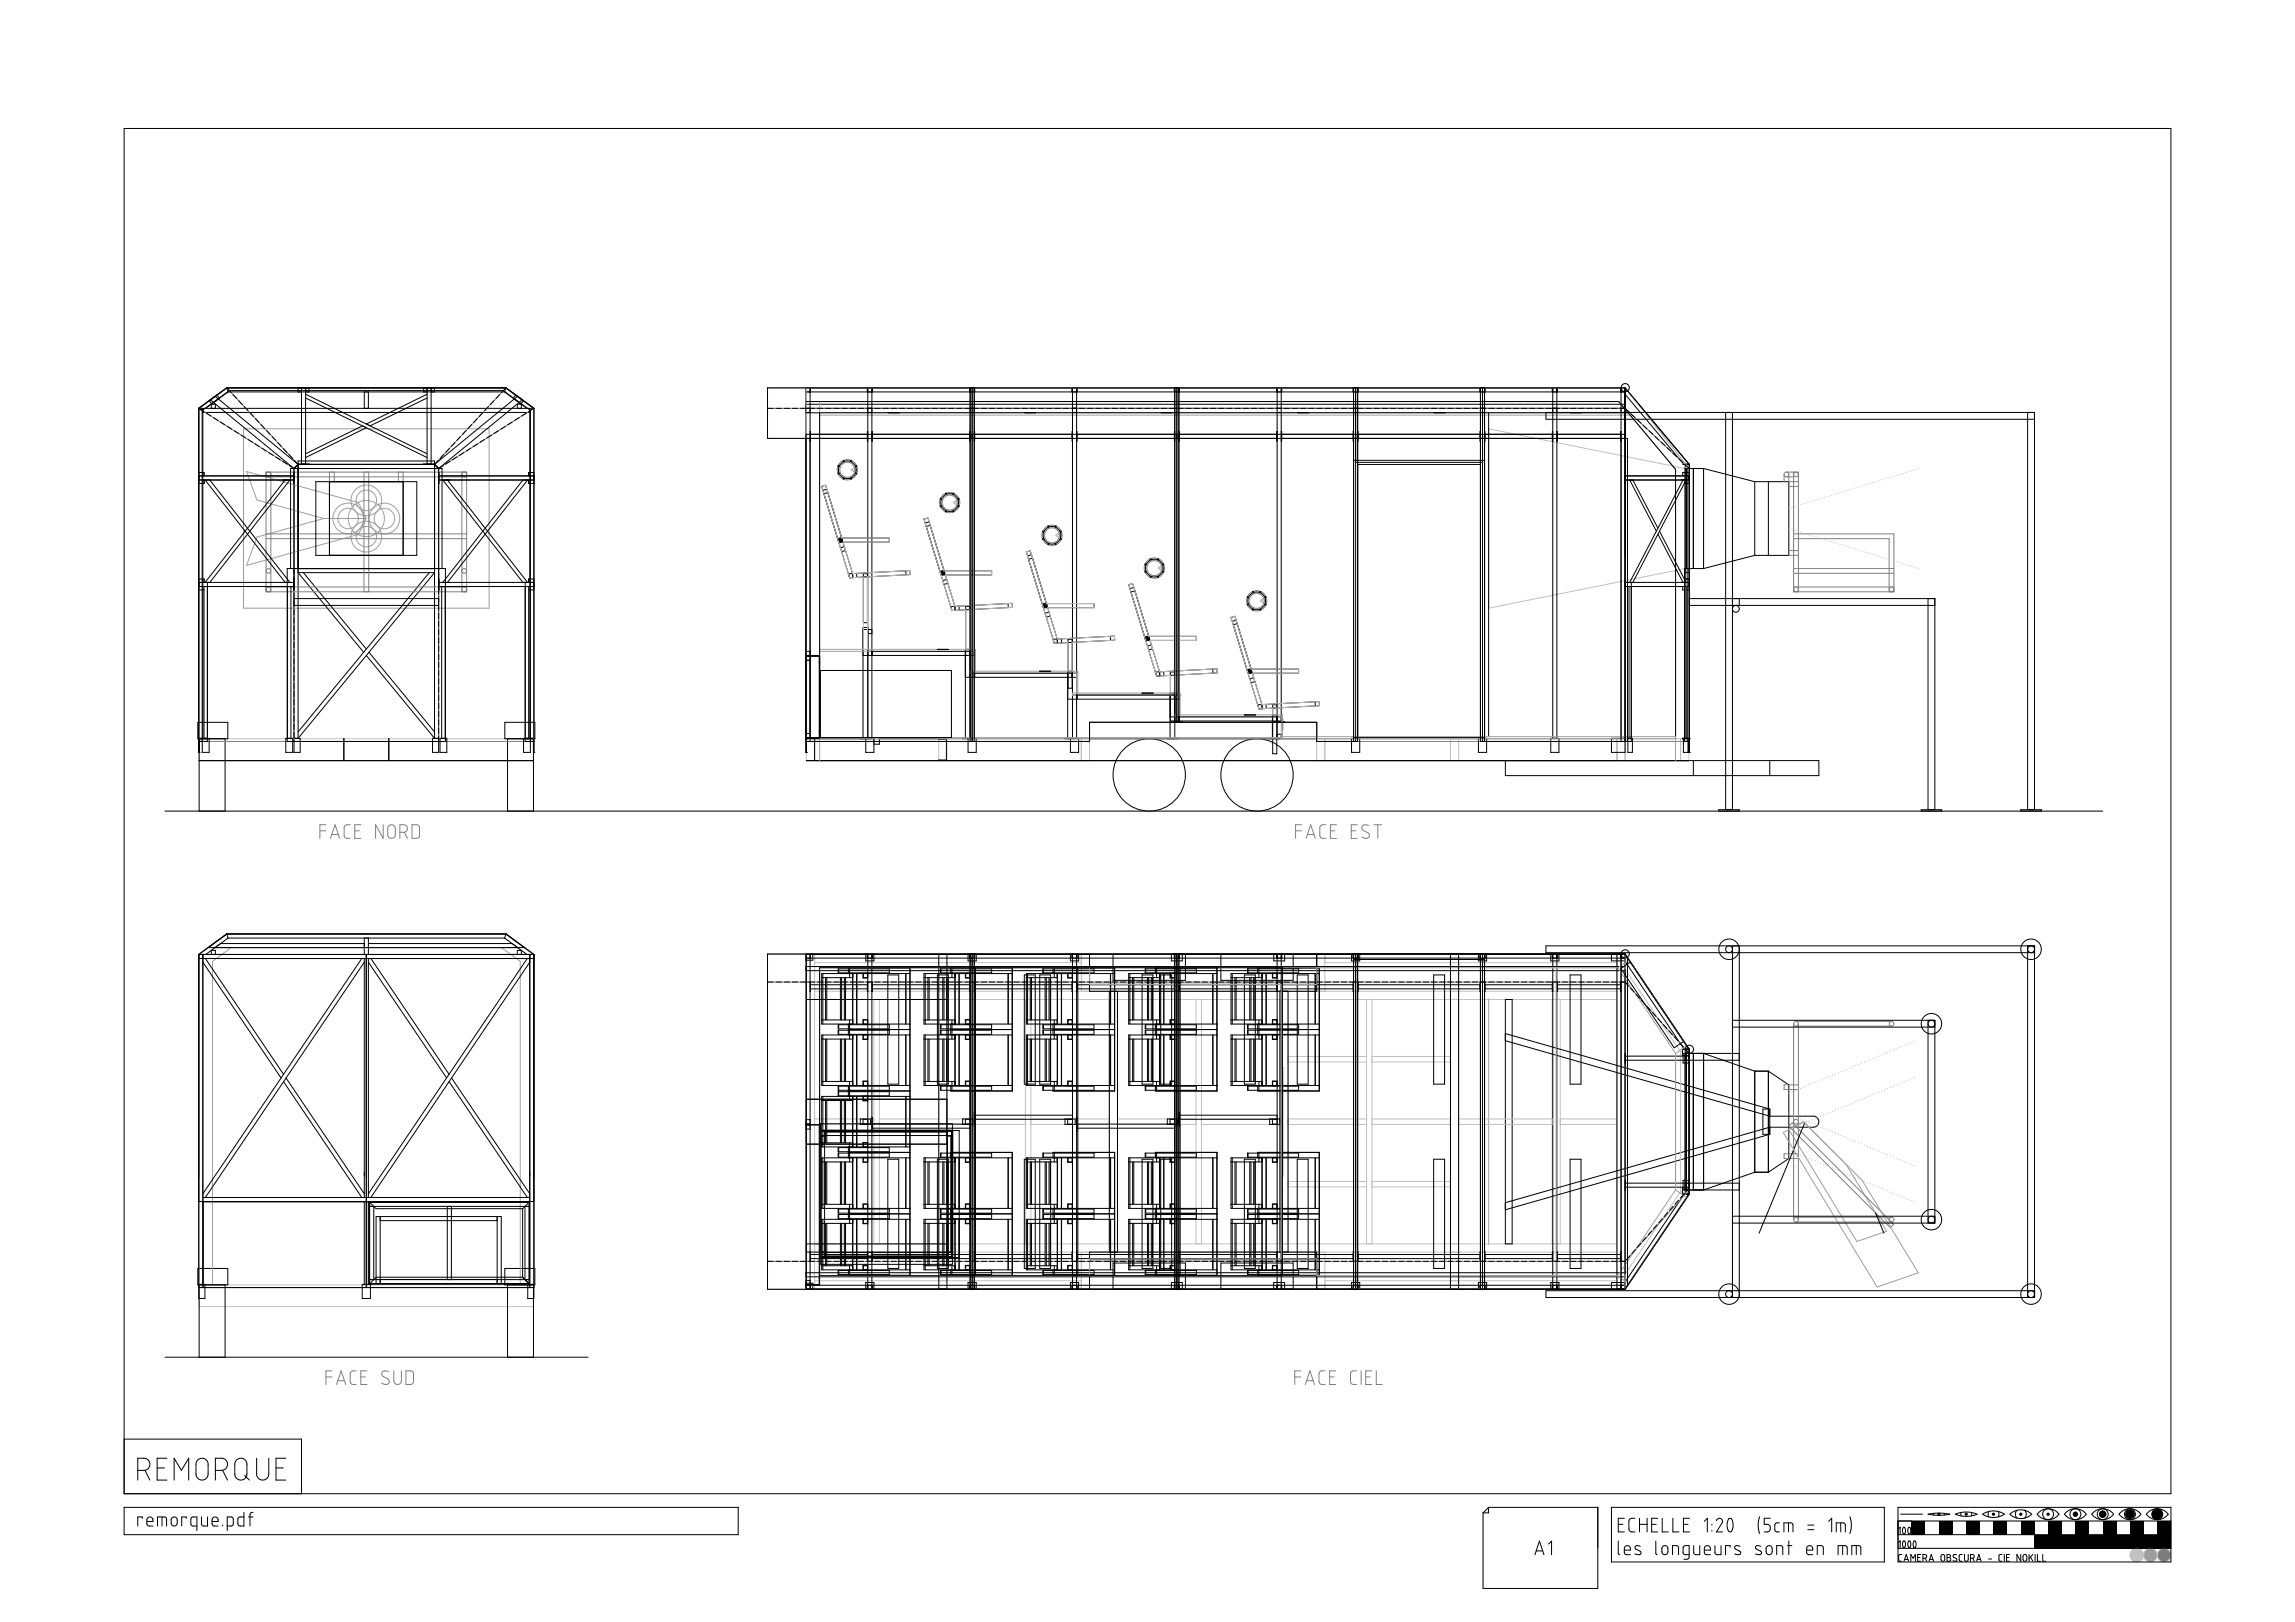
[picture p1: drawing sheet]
<svg xmlns="http://www.w3.org/2000/svg" width="841mm" height="594mm" viewBox="0 0 841 594" stroke-linecap="round" stroke-linejoin="round" font-family="sans-serif">
<g fill="none" stroke="#808080" stroke-width=".37">
<path d="M72.8 149.6v122h122.8v-122M72.8 149.6l34.9 22M83.1 142.1h102.3M83.1 142.1l-10.3 7.5M83.1 142.1l26.1 28M185.4 142.1l10.2 7.5M185.4 142.1l-26.2 28M195.6 149.6l-34.9 22M281.3 142.1h314.2l23.5 28v101.5h-136.5v-7h-83.2v7h-103.9v-111h-14.1zM281.3 149.6h314.2l23.5 22M595.5 142.1v129.5M97.5 172.9h73.5v43.8h-73.5z"/>
<path d="M97.5 174.7h73.5M99.3 172.9v43.8M107.7 171.6v100M109.2 170.1h50M109.2 170.1l-1.5 1.5M120.7 172.9v3.5M122.5 172.9v3.5M133.4 172.9v43.8M135.1 172.9v43.8M146 172.9v3.5M147.7 172.9v3.5M159.2 170.1l1.5 1.5"/>
<path d="M160.7 171.6v100M169.2 172.9v43.8M653.8 173.8v2.6M654.7 172.9h4.3v43.8M654.7 174.7h2.6M655.5 173.8v2.6h3.5M655.5 178.2h3.5M657.3 172.9v43.8h36.7v-21.2h-36.7M97.5 195.5h73.5M97.5 197.3h73.5M657.3 197.3h35v19.4M97.5 215h73.5"/>
<path d="M655.5 203.4h3.5M655.5 201.7h3.5M657.3 215h36.7M657.3 210h36.7M657.3 208.2h36.7M117.2 304.3h2.2M119.4 302.1h-2.2v5M121.1 307.1l1.7-5 1.7 5M121.6 305.7h2.4M128.3 302.1h-1.4l-.6 .4-.2 .6 .1 3.3 .6 .6 1.5 .1M130 304.3h1.7M132.2 302.1h-2.2v5h2.2"/>
<path d="M140.4 302.1v5l-2.8-5v5M142.5 302.5l.6-.4h.7l1 .9 .1 2.9-.3 .7-.6 .4h-1l-.8-.9-.1-2.8zM146.5 304.8h1.6l.8-.3 .4-.8-.3-1.1-.8-.5h-1.7v5M148.2 304.8l1.1 2.3M151 302.1h2l.7 .7 .1 3.3-.7 .9-2.1 .1zM474.8 304.3h2.2M477 302.1h-2.2v5M478.6 307.1l1.7-5 1.7 5M479.1 305.7h2.4M485.9 302.1h-1.5l-.7 .9v3.4l.6 .6 1.6 .1M487.5 304.3h1.7M489.8 302.1h-2.3v5h2.3"/>
<path d="M495.2 304.3h1.6M497.4 302.1h-2.2v5h2.2M501.6 302.3l-1.8-.2-.6 .5-.1 .7 .3 .7 2.2 1.3 .1 1.2-.7 .6-1.1-.2-.8-.4M503.5 302.1h2.8M504.9 302.1v5M72.8 349.6l10.3-7.5h102.3l10.2 7.5v122h-122.8zM281.3 359.7h314.2l23.5 26.1M595.5 349.4l23.5 34.9v53l-23.5 34.9M595.5 349.4v122.8M595.5 349.4h-314.2v122.8h314.2M657.3 374.9v71.8M658.2 374.1h35"/>
<path d="M658.2 375.8h35M659 374.9v71.8M659 397.3h-5.2v1.8h5.2M655.5 412.5l1.3-1.3 37.1 37.2-1.2 1.2zM619 435.8l-23.5 26.2h-314.2M659 422.6h-5.2v1.7h5.2M658.2 447.6h35M658.2 445.8h35M119.4 504.3h2.3M121.7 502.1h-2.3v5M123.3 507.1l1.7-5 1.7 5M123.8 505.7h2.4"/>
<path d="M130.6 502.1l-1.6 .1-.7 1 .2 3.3 .7 .6h1.4M132.2 504.3h1.7M134.5 502.1h-2.3v5h2.3M142.4 502.4l-1.9-.2-.5 .4-.1 .7 .4 .8 2.1 1.2 .2 .5-.1 .8-.5 .4-.7 .1-1.4-.6M144.3 502.1l.1 4 .5 .7 .7 .3 1-.3 .4-.6 .1-4.1M148.8 502.1h2l.7 .7v3.4l-.6 .8-2.1 .1zM474.5 504.3h2.2M476.7 502.1h-2.2v5M478.4 507.1l1.6-5 1.7 5M478.8 505.7h2.4M485.6 502.1l-1.6 .1-.6 1 .1 3.3 .7 .6h1.4M487.3 504.3h1.6"/>
<path d="M489.5 502.1h-2.2v5h2.2M497.1 502.1l-1.5 .1-.7 .9 .1 3.4 .7 .6h1.4M498.8 502.1v5M500.5 504.3h1.6M502.7 502.1h-2.2v5h2.2M504.3 502.1v5h2.3"/>
<circle cx="98.4" cy="173.8" r=".88"/>
<circle cx="170.1" cy="173.8" r=".88"/>
<circle cx="307.3" cy="170.7" r=".13"/>
<circle cx="307.3" cy="173.4" r=".13"/>
<circle cx="309.2" cy="168.8" r=".13"/>
<circle cx="309.2" cy="175.3" r=".13"/>
<circle cx="310.5" cy="172.1" r="3.7"/>
<circle cx="310.5" cy="172.1" r="2.75"/>
<circle cx="311.9" cy="168.8" r=".13"/>
<circle cx="311.9" cy="175.3" r=".13"/>
<circle cx="313.8" cy="170.7" r=".13"/>
<circle cx="313.8" cy="173.4" r=".13"/>
<circle cx="654.7" cy="173.8" r=".88"/>
<circle cx="658.2" cy="173.8" r=".88"/>
<circle cx="344.8" cy="185.4" r=".13"/>
<circle cx="344.8" cy="182.7" r=".13"/>
<circle cx="346.7" cy="180.8" r=".13"/>
<circle cx="346.7" cy="187.3" r=".13"/>
<circle cx="348" cy="184.1" r="3.7"/>
<circle cx="348" cy="184.1" r="2.75"/>
<circle cx="349.4" cy="180.8" r=".13"/>
<circle cx="349.4" cy="187.3" r=".13"/>
<circle cx="351.3" cy="185.4" r=".13"/>
<circle cx="351.3" cy="182.7" r=".13"/>
<circle cx="382.3" cy="197.4" r=".13"/>
<circle cx="382.3" cy="194.7" r=".13"/>
<circle cx="384.2" cy="192.8" r=".13"/>
<circle cx="384.2" cy="199.3" r=".13"/>
<circle cx="385.5" cy="196.1" r="3.7"/>
<circle cx="385.5" cy="196.1" r="2.75"/>
<circle cx="386.9" cy="192.8" r=".13"/>
<circle cx="386.9" cy="199.3" r=".13"/>
<circle cx="388.8" cy="197.4" r=".13"/>
<circle cx="388.8" cy="194.7" r=".13"/>
<circle cx="98.4" cy="209.1" r=".88"/>
<circle cx="98.4" cy="215.9" r=".88"/>
<circle cx="170.1" cy="209.1" r=".88"/>
<circle cx="170.1" cy="215.9" r=".88"/>
<circle cx="419.8" cy="209.4" r=".13"/>
<circle cx="419.8" cy="206.7" r=".13"/>
<circle cx="421.7" cy="204.8" r=".13"/>
<circle cx="421.7" cy="211.3" r=".13"/>
<circle cx="423" cy="208.1" r="3.7"/>
<circle cx="423" cy="208.1" r="2.75"/>
<circle cx="424.4" cy="211.3" r=".13"/>
<circle cx="424.4" cy="204.8" r=".13"/>
<circle cx="426.3" cy="206.7" r=".13"/>
<circle cx="426.3" cy="209.4" r=".13"/>
<circle cx="457.3" cy="218.7" r=".13"/>
<circle cx="459.2" cy="216.8" r=".13"/>
<circle cx="461.9" cy="216.8" r=".13"/>
<circle cx="463.8" cy="218.7" r=".13"/>
<circle cx="658.2" cy="215.9" r=".88"/>
<circle cx="693.2" cy="215.9" r=".88"/>
<circle cx="457.3" cy="221.4" r=".13"/>
<circle cx="459.2" cy="223.3" r=".13"/>
<circle cx="460.5" cy="220.1" r="3.7"/>
<circle cx="460.5" cy="220.1" r="2.75"/>
<circle cx="461.9" cy="223.3" r=".13"/>
<circle cx="463.8" cy="221.4" r=".13"/>
<circle cx="658.2" cy="375" r=".88"/>
<circle cx="693.2" cy="375" r=".88"/>
<circle cx="658.2" cy="410.8" r=".88"/>
<circle cx="658.2" cy="446.7" r=".88"/>
<circle cx="693.2" cy="446.7" r=".88"/>
</g>
<g fill="none" stroke="#000" stroke-width=".37">
<path d="M45.5 47.1h750v500h-750zM72.8 149.6h122.8M72.8 149.6v126M72.8 149.6l1.3 .7M73.1 149.7l1.7 1.1M74.1 150.3v125.3h2.5v-5.2h-3.8M74.1 150.3l9.9-7.2h100.4l10 7.2v121.3M74.3 149.6v120.8M74.3 151.1h119.8M75.6 151.3l1.7 1.1M76.7 146.7l2.8-2 .9 1.2-2.8 2.1zM77.1 146.5l30.6 25.1"/>
<path d="M77.4 149.6v-1.5h1.5v1.5M78.2 153l1.7 1M78.8 145.2l30.4 24.9M80.7 154.5l1.7 1.1M83.1 142.1l-10.3 7.5M83.1 142.1l.5 1.5M83.1 142.1h102.3M83.3 156.1l1.7 1.1M83.4 142.3l1.3 1.5M83.6 143.6l-8.2 6M83.6 143.6h101.3M85.4 144.5l1.4 1.5"/>
<path d="M85.8 157.8l1.7 1M87.4 146.7l1.4 1.5M88.3 159.3l1.7 1.1M89.5 148.9l1.3 1.5M91.5 151.1l1.4 1.5M93.6 153.3l1.4 1.5M95.6 155.5l1.4 1.5M97.7 157.7l1.3 1.5M99.7 159.9l1.4 1.5M109.2 142.1v1.5M110.5 142.1v27.8M112 142.1v27.8"/>
<path d="M112 144.4l44.5 21.8M112 145.8l44.5 21.8M113.2 142.1v1.5M133.5 143.6v6M135 143.6v6M155.2 142.1v1.5M156.5 142.1v27.8M156.5 144.4l-22.3 10.9 1.4 .7 20.9-10.2M158 142.1v27.8M159.2 142.1v1.5M168.8 159.9l-1.4 1.5M170.8 157.7l-1.3 1.5"/>
<path d="M172.9 155.5l-1.4 1.5M174.9 153.3l-1.4 1.5M177 151.1l-1.4 1.5M179 148.9l-1.4 1.5M180.1 159.3l-1.6 1.1M181.1 146.7l-1.4 1.5M182.7 157.8l-1.7 1M183.1 144.5l-1.4 1.5M184.9 143.6l8.2 6M185.1 142.3l-1.3 1.5M185.2 156.1l-1.7 1.1M185.4 142.1l10.2 7.5"/>
<path d="M185.4 142.1l-.5 1.5M187.7 154.5l-1.6 1.1M189 144.7l-.9 1.2 2.8 2.1 .9-1.3M189.6 149.6v-1.5h1.5v1.5M189.7 145.2l-30.5 24.9M190.3 153l-1.7 1M191.4 146.5l-30.7 25.1M192.8 151.3l-1.7 1.1M194.1 149.6v120.8M195.4 149.7l-1.7 1.1M195.6 149.6v126M281.4 149.6h2"/>
<path d="M284.4 149.6h2M287.4 149.6h2M290.4 149.6h2M293.4 149.6h302.1M295.4 142.1l.1 133.5v-5l2.4-.2h-2.5M295.4 148.1h300.1M295.4 151.1h1.5M295.4 143.6h300.1M295.4 159.1h300.1M295.4 147.1h297.8l3.5 4.1M295.5 151.2h301.2M296.9 158.1v3.5"/>
<path d="M296.9 142.1v129.5M297 142.1v1.5M300.4 151.2v88.9h-5M317.9 142.1v1.5M318 151.1h1.5M318 158.1v3.5M318 142.1v128.3M319.5 158.1v3.5M319.5 142.1v128.3M319.7 142.1v1.5M325.5 151.2h4M355.4 142.1v1.5"/>
<path d="M355.5 151.1h1.5M355.5 158.1v3.5M356.3 142.1v129.5M357 158.1v3.5M357.2 142.1v1.5M375.5 151.2h4M392.9 142.1v1.5M393 151.1h1.5M393 158.1v3.5M393 142.1v128.3M394.5 158.1v3.5M394.5 142.1v128.3"/>
<path d="M394.7 142.1v1.5M425.5 151.2h4M430.4 142.1v1.5M430.5 151.1h1.5M430.5 158.1v3.5M431.3 142.1v122.5M432 158.1v3.5M432.2 142.1v1.5M467.9 142.1v1.5M468 151.1h1.5M468 158.1v3.5M468 142.1v128.3"/>
<path d="M469.5 158.1v3.5M469.5 142.1v122.3M469.7 142.1v1.5M475.5 151.2h4M495.9 142.1v1.5M496 151.1h1.5M496 158.1v3.5M496.8 142.1v129.5M497.5 158.1v3.5M497.7 142.1v1.5M525.5 151.2h4M542.4 142.1v1.5"/>
<path d="M542.5 151.1h1.5M542.5 158.1v3.5M543.3 142.1v129.5M544 158.1v3.5M544.2 142.1v1.5M545.5 151.2v118.6M568.9 142.1v1.5M569 158.1v3.5M569 142.1v128.3M570.5 158.1v3.5M570.5 142.1v128.3M570.7 142.1v1.5"/>
<path d="M575.5 151.1v.1M579.5 151.1v.1M593.9 142.1v1.5M594 158.1v3.5M594 142.1v129.5M595.5 142.1v133.5h-5v-5.2h5M595.5 142.1h-314.2v18.5h315.1v111M595.5 142.1l23.5 28M595.5 142.1v2.7M595.5 149.6l1.5 1.3M595.7 144.6l21.2 25.3M596.7 151.2l17.3 20.7v98.2"/>
<path d="M597.7 151.6l1.5 1.4M599.9 153.6l1.5 1.4M602.1 155.7l1.4 1.4M604.3 157.8l1.4 1.3M606.5 159.8l1.4 1.4M632.4 151.1v145.5M634.9 151.1v145.5M743 151.1v145.5M745.6 153.6h-179.1v-2.5h179.1v145.5M72.8 175.8h34.9M72.8 174.3h34.9M72.8 173.1h2v1.2"/>
<path d="M74.8 175.8v1.3h-2M75.2 175.8l29.3 37.5M76.9 175.8l29.3 37.5M90.9 161l1.7 1M93.4 162.5l1.7 1.1M95.9 164.1l1.7 1.1M98.5 165.8l1.7 1M101 167.3l1.7 1.1M101.8 162.1l1.3 1.4M103.6 169l1.7 1M103.8 164.3l1.4 1.4M104.5 175.8l-29.3 37.5"/>
<path d="M105.9 166.5l1.3 1.4M106.1 170.6l1.6 1M106.2 175.8l-29.3 37.5M107.7 171.6v104h2.3v-5.2h-2.3M107.7 173.1v4M107.9 168.7l1.3 1.4M109.2 170.1h50M109.2 169.9l4 .2M109.2 170.1l-1.5 1.5M112 166.2l20.8-10.2 1.4 .7-22.2 10.9M115.7 176.4h37v27h-37zM120.7 176.4v27"/>
<path d="M147.7 176.4v27M159.2 169.9l-4 .2M159.2 170.1l1.5 1.5M160.6 168.7l-1.4 1.4M160.7 171.6v104h-2.2v-5.2h2.2M160.7 175.8h34.9M160.7 174.3h34.9M160.7 173.1v4M162.3 175.8l29.3 37.5M162.4 170.6l-1.7 1M162.6 166.5l-1.3 1.4M164 175.8l29.3 37.5"/>
<path d="M164.7 164.3l-1.4 1.4M164.9 169l-1.7 1M166.7 162.1l-1.3 1.4M167.5 167.3l-1.7 1.1M170 165.8l-1.7 1M172.5 164.1l-1.7 1.1M175.1 162.5l-1.7 1.1M177.6 161l-1.7 1M191.6 175.8l-29.3 37.5M193.3 175.8l-29.3 37.5M193.7 175.8v1.3h1.9M195.6 173.1h-1.9v1.2"/>
<path d="M301.1 178.2l10.2 33.4M301.1 178.2l1.4-.5 9.9 32.4M301.1 178.1v.1M303 179.2l-1.5 .4M496 168.6h48M496.8 169.4h46.5M497.5 170.1h45M595.5 173.1v4M595.5 175.8h23.5M595.5 174.3h23.5M597.2 175.8l9.8 18.8M598.4 175.8l9.2 17.7"/>
<path d="M608.6 161.9l1.5 1.3M610.8 163.9l1.5 1.4M613 166l1.5 1.3M615.2 168l1.5 1.4M616.8 175.8l-19.6 37.5M616.8 169.9l2.2 .2zM617.2 177.1h1.8M617.4 170.1l1.5 1.3M617.5 171.6h6.8M617.5 170.1v100.3M617.9 175.8l-19.5 37.5M618 171.6v36.6"/>
<path d="M618.3 171.6v100M618.9 174.3v1.5M619 170.1l-.1 105.5v-5l-2.4-.2h2.5M619 173.1h-2.4v1.2M619.1 171.6v100h-1.8v-63.4h7M620.5 171.6v36.6M624.3 171.6v36.6M624.3 171.6l18.7 4.8M643 176.4v27M643 176.4h12.5v27h-12.5M648 176.4v27M301.9 180.8l1.5-.4 5.2 17.2-.1 .6-.3 .3h-.6l-.4-.4z"/>
<path d="M307.3 197.7h1.2v.3h-1.2zM307.4 197.3l.4-.2h18.1v1.5h-18.1l-.6-.5zM307.6 197.3l.2-.1 .4 1.2-.2 .1zM338.6 190.2l10.2 33.4M338.6 190.2l1.4-.5 9.9 32.4M338.6 190.1v.1M340.5 191.2l-1.5 .4M340.9 192.4l-1.5 .4M607.6 195.7l9.2 17.6M608.1 194.6l9.8 18.7M72.8 214.8h34.9M72.8 213.3h34.9"/>
<path d="M72.8 212.1h2v1.2M72.8 216.1h2M74.8 214.8v55.6M76 213.3v58.3h-3.2M105.2 208.2h58v63.4h-58zM105.4 214.8v55.6M106.5 208.2v-36.6h55.5v36.6M106.6 214.8v55.6M107.7 219.2h53M107.7 212.1v4M111.2 209.7l23 28M157.3 209.7l-48.1 58.4"/>
<path d="M160.7 214.8h34.9M160.7 213.3h34.9M160.7 212.1v4M161.9 214.8v55.6M163.1 214.8v55.6M192.5 213.3v58.3h3.1M193.7 216.1h1.9M193.7 214.8v55.6M195.6 212.1h-1.9v1.2M309.4 200.2l-1.4 .4M309.9 201.6l-1.5 .5M312.4 210.1l21-1.1 .1 1.5-22.2 1.1"/>
<path d="M312.4 210.1l.1 1.5M312.4 210.1h-1.5l.4 1.5M313.9 210l.1 1.5M316.4 210.1h1.5v18h-1.5zM331.9 209l.1 1.5M344.5 209.5l.3 .8 .5 .3 .7-.3 .1-.7M344.8 209.4l.5-.3h18.1v1.5h-18.1l-.6-.6zM344.8 209.7h1.2v.3h-1.2zM345.1 209.3l.2-.1 .4 1.2-.2 .1zM346.9 212.2l-1.4 .4M347.4 213.6l-1.5 .5M376.1 202.2l10.3 33.4"/>
<path d="M376.1 202.2l1.4-.5 9.9 32.4M376.1 202.1v.1M378 203.2l-1.4 .4M378.4 204.4l-1.5 .5M413.6 214.2l10.2 33.4M413.6 214.2l1.5-.5 9.8 32.4M413.6 214.1v.1M414.4 216.8l1.5-.4 4.9 16.2M415.5 215.2l-1.4 .4M595.5 212.1v4M595.5 214.8h23.5M595.5 213.3h23.4v1.5"/>
<path d="M597 214.8v55.6M597.8 213.3v58.3h-55.3v-129.6h1.5v129.6M616.6 214.8v1.3h.7M617.2 212.1h1.8M617.5 209.7h1.5M618.2 216.1h.8M618.2 214.8v55.6M619 219.2h90v77.4M637.4 219.2v2.5M643 203.4l-18.7 4.8M706.5 219.2v77.4M107.7 221.7h53"/>
<path d="M133.3 238.9l-24.1-29.2h50l-50 60.7v-101.6h50v101.6l-25-30.3M135.2 238.9l24 29.2M295.4 238.6h1.5M316.3 230.6h3.2M318 238.6h39M318 229.8h-1.7v40.6M318 232.1h1.5M319.7 238.6v1.5M343.5 237.8l4 .1zM349.9 222.1l21-1.1 .1 1.5-21 1.1M349.9 222.1l.1 1.5M349.9 222.1h-1.5l.4 1.5"/>
<path d="M350 223.6h-1.2M351.4 222l.1 1.5M355.5 237.8h-1.7v32.6M369.4 221l.1 1.5M382 221.5l.4 .8 .4 .3 .7-.3 .1-.7M382.3 221.4l.5-.3h18.1v1.5h-18.1l-.6-.5zM382.3 221.7h1.2v.3h-1.2zM382.6 221.3l.2-.1 .4 1.2-.2 .1zM384.4 224.2l-1.4 .4M384.9 225.6l-1.5 .5M387.4 234.1l21-1.1 .1 1.5-22.1 1.1M387.4 234.1l.1 1.5"/>
<path d="M387.4 234.1h-1.5l.5 1.5M388.9 234l.1 1.5M391.4 234.1h1.5v18h-1.5zM406.9 233l.1 1.5M419.5 233.5l.3 .8 .5 .3 .7-.3 .1-.7M419.8 233.7h1.2v.2h-1.2zM419.8 233.3l.5-.2h18.1v1.5h-18.1l-.6-.5zM420.1 233.3l.2-.1 .4 1.2-.2 .1zM421.9 236.2l-1.4 .4M422.4 237.6l-1.5 .5M451.1 226.2l1.5-.5 9.8 32.4 .1 1.5M451.1 226.2l10.2 33.4"/>
<path d="M451.1 226.1v.1M452 228.8l1.4-.4 4.9 16.2M453 227.2l-1.4 .4M619 221.7h90M295.4 240.3h4.8v29.9h-4.8M295.4 240.2h5v30.1h-5M295.4 241.9h1.5M300.2 242.7h.2M300.7 245.6h48v24.5h-48zM316.3 240.1h40.7M353.8 248.1h40.7M353.9 240.1v-18h1.5v18"/>
<path d="M355.5 246.6h39M357.2 246.6v1.5M381 245.8l4 .1zM391.3 256.1h40.7M392.9 246.6v1.5M393 254.6h39M393 245.8h-1.7v24.6M394.7 254.6v1.5M418.5 253.8h4M418.5 253.8v.1M422.5 253.8v.1M424.9 246.1l21-1.1 .1 1.5-22.2 1.1"/>
<path d="M424.9 246.1l.1 1.5M424.9 246.1h-1.5l.4 1.5M426.4 246l.1 1.5M428.9 246.1h1.5v18h-1.5zM430.5 253.8h-1.7v16.6M444.4 245l.1 1.5M457 245.5l.3 .8 .5 .3 .7-.3 .1-.7M457.3 245.7h1.2v.2h-1.2zM457.3 245.3l.5-.2h18.1v1.5h-18.1l-.6-.5zM457.6 245.3l.3-.1 .3 1.2-.2 .1zM459.4 248.2l-1.4 .4M459.9 249.6l-1.5 .5"/>
<path d="M460.9 258.1l22.5-1.1 .1 1.5-22.2 1.1zM464 258v1.5M466.4 258.1h1.5v18h-1.5zM481.9 257l.1 1.6M72.5 264.6h11v6h-11zM72.8 270.4h.1M72.8 275.6h.1M73 275.6h.1M73 270.6h.1M73 278.6h122.5M73 270.6v26.5M75.3 270.6h.1"/>
<path d="M75.3 270.4h.1M75.3 270.4v.2M82.5 270.6v26.5M104.7 270.4h2.6v5.2h-2.6zM126 278.6v-8v8M142.5 270.6h.1M142.5 270.6v8M161.2 270.4h2.5v5.2h-2.5zM185 264.6h11v6h-11zM186 270.6v26.5M193.1 270.6h.1M193.1 270.4h.1"/>
<path d="M193.1 270.4v.2M194.4 270.4v5.2h-2.5v-5.2h3.7M195.5 275.6h.1M195.5 270.6h.1M195.5 270.6v26.5M195.6 270.4h.1M195.6 275.6h.1M295.4 270.4h.1M295.4 275.6h.1M295.4 271.6h103.9v-7h83.2v7h15v-129.6h-1.5v129.6M295.4 268.6h1.5M295.5 275.6h.1"/>
<path d="M295.5 270.6h.1M295.5 278.6h371v5.5h-114.9v-5.5M295.5 278.6h.1M297.9 270.6h.1M297.9 270.4h.1M300.2 267.8h.2M317.3 270.4v5.2h3v-5.2l-5 .2M319 270.4v.2M320.3 270.6h-21.8v8M320.3 272.6h2v-2l24.5 .2v7.6h-2.8v.2M354.8 270.4v5.2h3v-5.2l-5 .2 3.7-.2M355.5 271.6v-129.6h1.5v129.6"/>
<path d="M392.3 270.4v5.2h3v-5.2l-5 .2 3.7-.2M399.3 270.6h83.2M427.8 270.6h3.7M428.8 262.6h40.7M429.3 264.6h4M430.5 264.1h39M432 264.6v-122.6h-1.5v128.4M432.2 262.6v1.5M456 261.8l4 .1zM466.8 264.6h4M468 268.9h1.5v1.5l-4.2 .2M468 261.8h-1.7v8.6"/>
<path d="M469 270.4v.2M470 263.4v4zM495.3 270.4h3v5.2h-3zM496 270.1h48M541.8 270.4h3v5.2h-3zM568.3 270.4h3v5.2h-3zM596.5 270.4h1.7v5.2h-1.7zM616.5 270.6h.1M616.5 270.4h.1M616.9 270.4v5.2h1.7v-5.2M618.9 275.6h.1M618.9 270.6h.1"/>
<path d="M618.9 278.6h.1M619 270.4h.1M619 275.6h.1M620.5 278.6v5.5M648.5 278.6v5.5M60.5 297.1h710.1M629.9 297.1v-.5h7.5v.5M704 297.1v-.5h7.5v.5M740.5 297.1v-.5h7.6v.5M72.8 349.6v126h2.3v-5.2h-2.3M72.8 349.6h122.8M72.8 351.1h122.8"/>
<path d="M74.3 349.6v122h-1.5M74.3 352.4l28.7 42.4M75.3 351.1l28.6 42.4M77.4 349.6v-1.5h1.5v1.5M83.1 342.1l-10.3 7.5M83.1 342.1l.5 1.5M83.1 342.1h102.3M83.1 342.1l-6.8 5h115.9M83.6 343.6l-8.2 6M83.6 343.6h101.3M132.6 351.1l-58.3 86.1M133.5 343.6v6"/>
<path d="M133.5 351.1v87.5M133.5 345.6h-52.6l-2.1 1.5M133.5 352.4l-58.3 86.2M134.2 349.6v90.5M135 343.6v6M135 351.1v87.5M135 345.6h52.6l2.1 1.5M135 352.4l28.7 42.4M135.9 351.1l28.7 42.4M184.9 343.6l8.2 6M185.4 342.1l10.2 7.5M185.4 342.1l-.5 1.5"/>
<path d="M189.6 349.6v-1.5h1.5v1.5M193.2 351.1l-58.2 86.1M194.1 349.6v122h1.5M194.1 352.4l-58.2 86.2M195.6 349.6v126h-2.2v-5.2h2.2M281.4 359.7h2M284.4 359.7h2M287.4 359.7h2M290.4 359.7h2M293.4 359.7h5.1M295.4 349.4v122.8M295.4 350.9h300.1"/>
<path d="M295.4 355.5h300.1M295.4 354h300.1M295.5 349.6h300l23.4 34.7v53l-23.4 34.8h-300zM296.9 349.4v122.8M297 349.4v1.5M297 359.7l-.1 3.5M297.9 349.4v2.3h-2.5M299.5 359.7h2M300.4 354.4h169.6v112.8h-169.6zM301.1 358.1h11.4M301.5 356.6v18.5M302.5 359.7h2"/>
<path d="M302.5 358.1v15.5M303 358.1v15.5M305.5 359.7h2M307.1 354.8h18.8v1.5h-18.8zM307.3 354.8v1.5M308 358.1v15.5M308.4 358.1v15.5M308.5 359.7h2M309.4 358.1v15.5M309.9 358.1v15.5M310.9 356.6v-2h22.6v112.5h-22.6v-2M311.3 354.6v3.5"/>
<path d="M311.5 359.7h2M312.4 356.6v18.5M312.5 356.6v18.5M313.9 356.6v18.5M314.5 359.7h2M316.4 356.6v1.5h1.5v-1.5M317.3 349.4v2.5h3v-2.5M317.5 359.7h2.2l-.2 3.5M317.9 349.4v1.5M317.9 359.7l.1 3.5M318 349.4v122.8M318 356.4h-1.7v1.8h1.7"/>
<path d="M319.5 349.4v122.8M319.7 349.4v1.5M320.5 359.7h2M323.5 359.7h2M325.4 357.1h4v40h-4zM326.5 359.7h2M329.5 359.7h2M331.9 356.6v18.5M332 356.6v18.5M332.5 359.7h2M333.4 354.6v112.5M333.5 356.6h-32.4v18.5h32.4"/>
<path d="M335.5 359.7h2M338.5 359.7h2M338.6 358.1h11.4M339 356.6v18.5M340 358.1v15.5M340.5 358.1v15.5M341.5 359.7h2M343.5 357.1h4v40h-4zM344 349.6v122.5M344.5 359.7h2M344.7 354.8h18.7v1.5h-18.7zM344.8 354.8v1.5"/>
<path d="M345.5 358.1v15.5M345.9 358.1v15.5M346.9 358.1v15.5M347 349.6v122.5M347.4 358.1v15.5M347.5 359.7h2M348.4 356.6v-2h22.5l.1 45h-22.6v-2M348.8 354.6v3.5M349.9 356.6v18.5M350.5 359.7h2M351.4 356.6v18.5M351.5 356.6v18.5"/>
<path d="M353.5 359.7h5M353.9 356.6v1.5h1.5v-1.5M354.8 349.4v2.5h3v-2.5M355.4 349.4v1.5M355.4 359.7l.1 3.5M355.5 356.4h-1.7v1.8h1.7M356.3 349.4v122.8M357.2 349.4v1.5M357.2 359.7l-.2 3.5M357.5 354.4v112.8M359.5 359.7h2M362.5 359.7h2"/>
<path d="M365.5 359.7h2M368.5 359.7h2M369.4 356.6v18.5M369.5 356.6v18.5M371 356.6h-32.4v18.5h32.4M371.5 359.7h2M374.5 359.7h2M375.4 357.1h4v40h-4zM376.1 358.1h11.4M376.6 356.6v18.5M377.5 359.7h2M377.5 358.1v15.5"/>
<path d="M378 358.1v15.5M380.5 359.7h2M381 357.1h4v40h-4zM382.2 354.8h18.7v1.5h-18.7zM382.4 354.8v1.5M383 358.1v15.5M383.4 358.1v15.5M383.5 359.7h2M384.4 358.1v15.5M384.9 358.1v15.5M385.9 356.6v-2h22.6v45h-22.6v-2M386.4 354.6v3.5"/>
<path d="M386.5 359.7h2M387.4 356.6v18.5M387.5 356.6v18.5M388.9 356.6v18.5M389 356.6v18.5M389.5 359.7h2M391.4 356.6v1.5h1.5v-1.5M392.3 349.4v2.5h3v-2.5M392.5 359.7h2.2l-.2 3.5M392.9 349.4v1.5M392.9 359.7l.1 3.5M393 349.4v122.8"/>
<path d="M393 356.4h-1.7v1.8h1.7M394.5 349.4v122.8M394.7 349.4v1.5M395 354.4v112.8M395.5 359.7h2M398.5 359.7h2M399.3 349.6v13.5h83.2v-13.5M401.5 359.7h2M404.5 359.7h2M406.9 356.6v18.5M407.5 359.7h2M407.9 349.6v9.5h26.5v-9.5"/>
<path d="M408.4 354.6v45M408.5 356.6h-32.4v18.5h32.4M410.5 359.7h2M413.5 359.7h2M413.6 358.1h11.4M414.1 356.6v18.5M415.1 358.1v15.5M415.5 358.1v15.5M416.5 359.7h2M418.5 357.1h4v40h-4zM419.5 359.7h2M419.7 354.8h18.7v1.5h-18.7z"/>
<path d="M419.9 354.8v1.5M420.5 358.1v15.5M420.9 358.1v15.5M421.9 358.1v15.5M422.4 358.1v15.5M422.5 359.7h2M423.4 356.6v-2h22.6v45h-22.6v-2M423.8 354.6v3.5M424.9 356.6v18.5M425 356.6v18.5M425.4 357.1h4v40h-4zM425.5 359.7h2"/>
<path d="M426.4 356.6v18.5M426.5 356.6v18.5M428.5 359.7h5M428.9 356.6v1.5h1.5v-1.5M429.3 349.4v2.5h4v-2.5M430.4 349.4v1.5M430.4 359.7l.1 3.5M430.5 356.4h-1.7v1.8h1.7M431.3 349.4v122.8M432.2 349.4v1.5M432.2 359.7l-.2 3.5M432.5 354.4v112.8"/>
<path d="M434.5 359.7h2M437.5 359.7h2M440.5 359.7h2M443.5 359.7h2M444.4 356.6v18.5M444.5 356.6v18.5M445.9 354.6v45M446 356.6h-32.4v18.5h32.4M446.5 359.7h2M447.4 349.6v9.5h26.5v-9.5M449.5 359.7h2M451.1 358.1h11.4"/>
<path d="M451.6 356.6v18.5M452.5 359.7h2M452.6 358.1v15.5M453 358.1v15.5M455.5 359.7h2M456 357.1h4v40h-4zM457.2 354.8h18.7v1.5h-18.7zM457.4 354.8v1.5M458 358.1v15.5M458.4 358.1v15.5M458.5 359.7h2M459.4 358.1v15.5"/>
<path d="M459.9 358.1v15.5M460.9 356.6v-2h22.5v45h-22.5v-2M461.3 354.6v3.5M461.5 359.7h2M462.4 356.6v18.5M462.5 356.6v18.5M464 356.6v18.5M464.5 359.7h2M466.4 356.6v1.5h1.5v-1.5M466.8 349.4v2.5h4v-2.5M467.5 359.7h2.2l-.2 3.5M467.9 349.4v1.5"/>
<path d="M467.9 359.7l.1 3.5M468 349.4v122.8M468 356.4h-1.7v1.8h1.7M469.5 349.4v122.8M469.7 349.4v1.5M470.5 359.7h2M473.5 359.7h2M475.4 357.1h4v40h-4zM476.5 359.7h2M479.5 359.7h2M481.9 356.6v18.5M482 356.6v18.5"/>
<path d="M482.5 359.7h2M483.5 356.6h-32.4v18.5h32.4M485.5 359.7h2M488.5 359.7h2M491.5 359.7h2M494.5 359.7h5M495.3 349.4v2.5h3v-2.5M495.9 349.4v1.5M495.9 359.7l.1 3.5M496 351.4h48M496.8 349.4h.1M496.8 349.4v122.8"/>
<path d="M497.7 349.4v1.5M497.7 359.7l-.2 3.5M500.5 359.7h2M503.5 359.7h2M506.5 359.7h2.1M509.5 359.7h2M512.6 359.7h1.9M515.5 359.7h2M518.5 359.7h2M521.5 359.7h2M524.5 359.7h2M525.4 357.1h4v40h-4z"/>
<path d="M527.5 359.7h2M530.5 359.7h2M531.5 349.6v122.5M533.5 359.7h2M534.5 349.6v122.5M536.5 359.7h2M539.5 359.7h2M541.8 349.4v2.5h3v-2.5M542.4 349.4v1.5M543.3 349.4v122.8M544.2 349.4v1.5M544.2 359.7l-.2 3.5"/>
<path d="M544.5 359.7h-2.1l.1 3.5M545.5 359.7h2M548.5 359.7h2M551.5 359.7h2.1M554.5 359.7h2M557.6 359.7h1.9M560.5 359.7h2M563.5 359.7h2M566.5 346.4h179.1v2.5h-179.1zM566.5 359.7h2M568.3 349.4v2.5h3v-2.5M568.9 349.4v1.5"/>
<path d="M569 349.4v122.8M570.5 349.4v122.8M570.7 349.4v1.5M570.7 359.7l-.2 3.5M571.5 359.7h-2.6l.1 3.5M572.5 359.7h2M575.4 357.1h4v40h-4zM575.5 359.7h2M578.5 359.7h2M581.5 359.7h2M584.5 359.7h2M587.5 359.7h2"/>
<path d="M590.5 349.4v2.5h5M590.5 359.7h2M592.5 349.6v122.5M593.5 359.7h2M593.9 349.4v1.5M593.9 359.7l.1 3.5M594 354.7l3.5-2.3 19.6 29-3.6 2.4zM594 349.4l.1 122.8M595.5 349.4v122.8M595.5 349.4v3M595.5 349.4h-314.2v122.8h314.2M595.5 349.4l23.5 34.9"/>
<path d="M595.5 359.7l1.3 1.4M595.7 352.3l21.4 31.9M596.4 350.7v120.2M634.9 346.4v128.8M637.4 346.4v128.8M743 346.4v128.8M745.6 346.4v128.8M295.5 366.1h51.5M297 362.2h20.9M297 360.7h20.9M301.1 373.6h11.4M301.5 379.1v18.5"/>
<path d="M307.1 375.3h18.8v1.5h-18.8zM307.1 377.3h18.8v1.5h-18.8zM307.3 375.3v1.5M307.3 377.3v1.5M310.9 377.1h22.6M310.9 375.1v4M311.3 373.6v7M312.4 379.1v18.5M312.5 379.1v18.5M313.9 379.1v18.5M316.4 375.1v-1.5h1.5v1.5M316.4 379.1v1.5h1.5v-1.5"/>
<path d="M318 373.5h-1.7v1.7h1.7M318 378.9h-1.7v1.8h1.7M319.7 362.2h35.7M319.7 360.7h35.7M331.9 379.1v18.5M332 379.1v18.5M333.5 379.1h-32.4v18.5h32.4M338.6 373.6h11.4M339 379.1v18.5M344.7 375.3h18.7v1.5h-18.7zM344.7 377.3h18.7v1.5h-18.7zM344.8 375.3v1.5"/>
<path d="M344.8 377.3v1.5M348.4 377.1h22.6M348.4 375.1v4M348.8 373.6v7M349.9 379.1v18.5M351.4 379.1v18.5M351.5 379.1v18.5M353.9 375.1v-1.5h1.5v1.5M353.9 379.1v1.5h1.5v-1.5M355.5 373.5h-1.7v1.7h1.7M355.5 378.9h-1.7v1.8h1.7M357.2 362.2h35.7"/>
<path d="M357.2 360.7h35.7M369.4 379.1v18.5M369.5 379.1v18.5M371 379.1h-32.4v18.5h32.4M376.1 373.6h11.4M376.6 379.1v18.5M382.2 375.3h18.7v1.5h-18.7zM382.2 377.3h18.7v1.5h-18.7zM382.4 375.3v1.5M382.4 377.3v1.5M385.9 377.1h22.6M385.9 375.1v4"/>
<path d="M386.4 373.6v7M387.4 379.1v18.5M387.5 379.1v18.5M388.9 379.1v18.5M389 379.1v18.5M391.4 375.1v-1.5h1.5v1.5M391.4 379.1v1.5h1.5v-1.5M393 373.5h-1.7v1.7h1.7M393 378.9h-1.7v1.8h1.7M394.7 362.2h35.7M394.7 360.7h35.7M399.3 360.6h83.2"/>
<path d="M406.5 363.1v95.5M406.9 379.1v18.5M408.5 379.1h-32.4v18.5h32.4M409.5 363.1v95.5M413.6 373.6h11.4M414.1 379.1v18.5M419.7 375.3h18.7v1.5h-18.7zM419.7 377.3h18.7v1.5h-18.7zM419.9 375.3v1.5M419.9 377.3v1.5M423.4 377.1h22.6M423.4 375.1v4"/>
<path d="M423.8 373.6v7M424.9 379.1v18.5M425 379.1v18.5M426.4 379.1v18.5M426.5 379.1v18.5M428.9 375.1v-1.5h1.5v1.5M428.9 379.1v1.5h1.5v-1.5M430.5 373.5h-1.7v1.7h1.7M430.5 378.9h-1.7v1.8h1.7M432.2 362.2h35.7M432.2 360.7h35.7M444.4 379.1v18.5"/>
<path d="M444.5 379.1v18.5M446 379.1h-32.4v18.5h32.4M451.1 373.6h11.4M451.6 379.1v18.5M457.2 375.3h18.7v1.5h-18.7zM457.2 377.3h18.7v1.5h-18.7zM457.4 375.3v1.5M457.4 377.3v1.5M460.9 375.1v4M460.9 377.1h22.6M461.3 373.6v7M462.4 379.1v18.5"/>
<path d="M462.5 379.1v18.5M464 379.1v18.5M466.4 375.1v-1.5h1.5v1.5M466.4 379.1v1.5h1.5v-1.5M468 373.5h-1.7v1.7h1.7M468 378.9h-1.7v1.8h1.7M469 363.1v95.5M469.7 362.2h26.2M469.7 360.7h26.2M472 363.1v95.5M481.9 379.1v18.5M482 379.1v18.5"/>
<path d="M483.5 379.1h-32.4v18.5h32.4M497.7 362.2h44.7M497.7 360.7h44.7M544.2 362.2h24.7M544.2 360.7h24.7M551.6 366.1h2.5v89.5h-2.5zM551.6 378.6l96.9 27.6M570.7 362.2h23.2M570.7 360.7h23.2M597.5 361.9l1.3 1.5M599.5 364.1l1.4 1.5M601.5 366.3l1.3 1.5"/>
<path d="M603.5 368.6l1.4 1.5M605.5 370.8l1.4 1.5M607.5 373l1.4 1.5M609.5 375.3l1.4 1.4M611.5 377.5l1.4 1.5M613.6 379.7l1.3 1.5M634.9 373.7h74.1v74.3h-74.1M634.9 376.2h74.1M706.5 373.7v74.3M103.9 396.2l28.7 42.4M104.8 394.8l28.7 42.4M164.6 396.2l28.7 42.4"/>
<path d="M165.5 394.8l28.6 42.4M301.1 380.6h11.4M301.1 396.1h11.4M302.5 380.6v15.5M303 380.6v15.5M307.1 397.8h18.8v1.5h-18.8zM307.1 399.8h18.8v1.5h-18.8zM307.3 397.8v1.5M307.3 399.8v1.5M308 380.6v15.5M308.4 380.6v15.5M309.4 380.6v15.5"/>
<path d="M309.9 380.6v15.5M310.9 399.6h22.6M310.9 397.6v4M311.3 396.1v7M316.4 397.6v-1.5h1.5v1.5M318 396h-1.7v1.7h1.7M338.6 380.6h11.4M338.6 396.1h11.4M340 380.6v15.5M340.5 380.6v15.5M344.7 397.8h18.7v1.5h-18.7zM344.8 397.8v1.5"/>
<path d="M345.5 380.6v15.5M345.9 380.6v15.5M346.9 380.6v15.5M347.4 380.6v15.5M348.8 396.1v3.5M353.9 397.6v-1.5h1.5v1.5M355.5 396h-1.7v1.7h1.7M376.1 380.6h11.4M376.1 396.1h11.4M377.5 380.6v15.5M378 380.6v15.5M382.2 397.8h18.7v1.5h-18.7z"/>
<path d="M382.4 397.8v1.5M383 380.6v15.5M383.4 380.6v15.5M384.4 380.6v15.5M384.9 380.6v15.5M386.4 396.1v3.5M391.4 397.6v-1.5h1.5v1.5M393 396h-1.7v1.7h1.7M413.6 380.6h11.4M413.6 396.1h11.4M415.1 380.6v15.5M415.5 380.6v15.5"/>
<path d="M419.7 397.8h18.7v1.5h-18.7zM419.9 397.8v1.5M420.5 380.6v15.5M420.9 380.6v15.5M421.9 380.6v15.5M422.4 380.6v15.5M423.8 396.1v3.5M428.9 397.6v-1.5h1.5v1.5M430.5 396h-1.7v1.7h1.7M451.1 380.6h11.4M451.1 396.1h11.4M452.6 380.6v15.5"/>
<path d="M453 380.6v15.5M457.2 397.8h18.7v1.5h-18.7zM457.4 397.8v1.5M458 380.6v15.5M458.4 380.6v15.5M459.4 380.6v15.5M459.9 380.6v15.5M461.3 396.1v3.5M466.4 397.6v-1.5h1.5v1.5M468 396h-1.7v1.7h1.7M470 390.8v40M551.6 381.2l96.9 27.6h16.2l1.2 .6 .6 1.3-.5 1.6-1.3 .6h-16.2l-96.9 27.6"/>
<path d="M595.5 385.8v3.5M595.7 386.8h23.3M595.7 388.3h41.7M615.5 382l1.4 1.5M617 384.3h2M617.5 384.3v53M617.6 384.2l1.3 1.5M618 385.8v50M619 384.3v53M619 384.3h-2.5v2.3h2.5M620.5 385.8v50M637.4 385.8h-20.6v3.5h2.2"/>
<path d="M643 392.3v37M643 392.3l-18.7-6.5v50l18.7-6.5M643 392.3h5M648 392.3v37M648 392.3l7.5 5v27l-7.5 5M295.4 412.1h4.8v58.4h-4.8M295.4 410.1h1.5M295.4 411.6h1.5M295.4 413.6h1.5M295.4 411.9h5M295.5 402.6h51.5M295.5 419h51.5"/>
<path d="M300.2 414.4h.2M300.6 411.6h.1M300.6 414.1h.1M300.6 414.3h48.2v46h-48.2zM300.6 413.9h48.4M300.6 415.9h48.2M300.7 414.3v46M301.1 403.1h11.4M301.1 418.6h11.4M301.5 401.6v18.5M302.2 414.3v46M302.5 403.1v15.5"/>
<path d="M303 403.1v15.5M308 403.1v15.5M308.4 403.1v15.5M309.4 403.1v15.5M309.9 403.1v15.5M311.3 418.6v7M312.4 401.6v18.5M312.5 401.6v18.5M313.9 401.6v18.5M315.3 409.8h3.7v2h-3.7zM316.4 401.6v1.5h1.5v-1.5M318 401.4h-1.7v1.8h1.7"/>
<path d="M318 410h-1.7v1.7h1.7M318 418.5h-1.7v1.7h1.7M319.5 409.2v5M319.7 411.7h35.8M319.7 413.2h35.8M331.9 401.6v18.5M332 401.6v18.5M333.5 401.6h-32.4v18.5h32.4M347.2 414.3v46M348.7 414.3v46M349.2 414.1v46.5M352.8 409.8h3.7v2h-3.7z"/>
<path d="M355.5 410h-1.7v1.7M357 407.5v5M357.2 410h35.8M357.2 408.5h35.8M390.3 409.8h3.7v2h-3.7zM391.3 410v1.7h1.7M394.5 409.2v5M394.7 411.7h35.8M394.7 413.2h35.8M427.8 409.8h3.7v2h-3.7zM430.5 410h-1.7v1.7M432 407.5v5"/>
<path d="M432.2 410h35.8M432.2 408.5h35.8M466.3 410v1.7h1.7M469 409.8h-3.7v2h3.7M648.5 406.2v9.3M648.5 406.2h-2.5v9.3h2.5M648.5 415.5l-96.9 27.6M661.4 411.3l-16.8 40.4M74.3 438.6h119.8M301.1 425.6h11.4M301.5 424.1v18.5M302.5 425.6v15.5"/>
<path d="M303 425.6v15.5M307.1 420.3h18.8v1.5h-18.8zM307.1 422.3h18.8v1.5h-18.8zM307.3 420.3v1.5M307.3 422.3v1.5M308 425.6v15.5M308.4 425.6v15.5M309.4 425.6v15.5M309.9 425.6v15.5M310.9 422.1h22.6M310.9 420.1v4M312.4 424.1v18.5"/>
<path d="M312.5 424.1v18.5M313.9 424.1v18.5M316.4 420.1v-1.5h1.5v1.5M316.4 424.1v1.5h1.5v-1.5M318 424h-1.7v1.7h1.7M325.4 424.6h4v40h-4zM331.9 424.1v18.5M332 424.1v18.5M333.5 424.1h-32.4v18.5h32.4M338.6 425.6h11.4M339 424.1v18.5M340 425.6v15.5"/>
<path d="M340.5 425.6v15.5M343.5 424.6h4v40h-4zM344.7 422.3h18.7v1.5h-18.7zM344.8 422.3v1.5M345.5 425.6v15.5M345.9 425.6v15.5M346.9 425.6v15.5M347.4 425.6v15.5M348.4 422.1h22.5l.1 45h-22.6v-2M348.8 422.1v3.5M349.9 424.1v18.5M351.4 424.1v18.5"/>
<path d="M353.9 424.1v1.5h1.5v-1.5M355.5 424h-1.7v1.7h1.7M369.4 424.1v18.5M369.5 424.1v18.5M371 424.1h-32.4v18.5h32.4M375.4 424.6h4v40h-4zM376.1 425.6h11.4M376.6 424.1v18.5M377.5 425.6v15.5M378 425.6v15.5M381 424.6h4v40h-4zM382.2 422.3h18.7v1.5h-18.7z"/>
<path d="M382.4 422.3v1.5M383 425.6v15.5M383.4 425.6v15.5M384.4 425.6v15.5M384.9 425.6v15.5M385.9 424.1v-2h22.6v45h-22.6v-2M386.4 422.1v3.5M387.4 424.1v18.5M387.5 424.1v18.5M388.9 424.1v18.5M389 424.1v18.5M391.4 424.1v1.5h1.5v-1.5"/>
<path d="M393 424h-1.7v1.7h1.7M406.9 424.1v18.5M408.4 422.1v45M408.5 424.1h-32.4v18.5h32.4M413.6 425.6h11.4M414.1 424.1v18.5M415.1 425.6v15.5M415.5 425.6v15.5M418.5 424.6h4v40h-4zM419.7 422.3h18.7v1.5h-18.7zM419.9 422.3v1.5M420.5 425.6v15.5"/>
<path d="M420.9 425.6v15.5M421.9 425.6v15.5M422.4 425.6v15.5M423.4 424.1v-2h22.6v45h-22.6v-2M423.8 422.1v3.5M424.9 424.1v18.5M425 424.1v18.5M425.4 424.6h4v40h-4zM426.4 424.1v18.5M426.5 424.1v18.5M428.9 424.1v1.5h1.5v-1.5M430.5 424h-1.7v1.7h1.7"/>
<path d="M444.4 424.1v18.5M444.5 424.1v18.5M445.9 422.1v45M446 424.1h-32.4v18.5h32.4M451.1 425.6h11.4M451.6 424.1v18.5M452.6 425.6v15.5M453 425.6v15.5M456 424.6h4v40h-4zM457.2 422.3h18.7v1.5h-18.7zM457.4 422.3v1.5M458 425.6v15.5"/>
<path d="M458.4 425.6v15.5M459.4 425.6v15.5M459.9 425.6v15.5M460.9 424.1v-2h22.5v45h-22.5v-2M461.3 422.1v3.5M462.4 424.1v18.5M462.5 424.1v18.5M464 424.1v18.5M466.4 424.1v1.5h1.5v-1.5M468 424h-1.7v1.7h1.7M475.4 424.6h4v40h-4zM481.9 424.1v18.5"/>
<path d="M482 424.1v18.5M483.5 424.1h-32.4v18.5h32.4M525.4 424.6h4v40h-4zM575.4 424.6h4v40h-4zM595.5 432.3v3.5M595.7 434.8h23.3M595.7 433.3h41.7M615.1 439.6l-1.3 1.5M617 437.3h2M617.1 437.3l-1.3 1.5M617.1 437.5l-21.4 31.8M617.7 436.6l1.3-1.5h-2.5v2.2h2.5"/>
<path d="M619 432.3h-2.2v3.5h20.6M619 437.3l-23.5 34.9M643 429.3h5M72.8 440.1h122.8M74.5 440.2h59.7v31.4h-59.7zM133.5 440.1v30.3M134.3 440.2h59.7v31.4h-59.7zM135 440.1v30.3M135.5 440.4h58.4v29.8h-58.4zM135.5 441.9h58.4M137 441.9v26.8M139.3 445.6v24.5"/>
<path d="M139.3 447.1h42.9M163.9 441.9v26.8M165.4 441.9v26.8M182.2 445.6v24.5M191.5 442.7h-53.7l-2.5-2.5v30.1M191.5 442.7v25.1M192.4 441.9v26.8M194 440.2l-2.5 2.5M295.5 455.6h51.5M295.5 458.6h51.5M296.9 458.5l.1 3.5M297 459.5h20.9"/>
<path d="M300.6 458.8h48.2M301.1 448.1h11.4M301.1 441.1h11.4M301.5 446.6v18.5M302.5 448.1v15.5M303 448.1v15.5M307.1 442.8h18.8v1.5h-18.8zM307.1 444.8h18.8v1.5h-18.8zM307.3 442.8v1.5M307.3 444.8v1.5M308 448.1v15.5M308.4 448.1v15.5"/>
<path d="M309.4 448.1v15.5M309.9 448.1v15.5M310.9 444.6h22.6M310.9 442.6v4M311.3 441.1v7M312.4 446.6v18.5M312.5 446.6v18.5M313.9 446.6v18.5M316.4 442.6v-1.5h1.5v1.5M316.4 446.6v1.5h1.5v-1.5M318 458.5l-.1 3.5M318 441h-1.7v1.7h1.7"/>
<path d="M318 446.5h-1.7v1.7h1.7M319.5 458.5l.2 3.5h-2.2M319.7 459.5h35.7M331.9 446.6v18.5M332 446.6v18.5M333.5 446.6h-32.4v18.5h32.4M338.6 448.1h11.4M338.6 441.1h11.4M339 446.6v18.5M340 448.1v15.5M340.5 448.1v15.5M344.7 442.8h18.7v1.5h-18.7z"/>
<path d="M344.7 444.8h18.7v1.5h-18.7zM344.8 442.8v1.5M344.8 444.8v1.5M345.5 448.1v15.5M345.9 448.1v15.5M346.9 448.1v15.5M346.9 458.5h1.5v-42.3h-1.5v-1.5h-44.5v1.5h-1.5v42.3h1.5v1.5h44.5M347.4 448.1v15.5M348.4 444.6h22.6M348.8 441.1v7M349.9 446.6v18.5M351.4 446.6v18.5"/>
<path d="M353.9 442.6v-1.5h1.5v1.5M353.9 446.6v1.5h1.5v-1.5M355.5 458.5l-.1 3.5M355.5 441h-1.7v1.7h1.7M355.5 446.5h-1.7v1.7h1.7M357 458.5l.2 3.5M357.2 459.5h35.7M369.4 446.6v18.5M369.5 446.6v18.5M371 446.6h-32.4v18.5h32.4M376.1 448.1h11.4M376.1 441.1h11.4"/>
<path d="M376.6 446.6v18.5M377.5 448.1v15.5M378 448.1v15.5M382.2 442.8h18.7v1.5h-18.7zM382.2 444.8h18.7v1.5h-18.7zM382.4 442.8v1.5M382.4 444.8v1.5M383 448.1v15.5M383.4 448.1v15.5M384.4 448.1v15.5M384.9 448.1v15.5M385.9 444.6h22.6"/>
<path d="M385.9 442.6v4M386.4 441.1v7M387.4 446.6v18.5M387.5 446.6v18.5M388.9 446.6v18.5M389 446.6v18.5M391.4 442.6v-1.5h1.5v1.5M391.4 446.6v1.5h1.5v-1.5M393 458.5l-.1 3.5M393 441h-1.7v1.7h1.7M393 446.5h-1.7v1.7h1.7M394.5 458.5l.2 3.5h-2.2"/>
<path d="M394.7 459.5h35.7M406.9 446.6v18.5M408.5 446.6h-32.4v18.5h32.4M413.6 448.1h11.4M413.6 441.1h11.4M414.1 446.6v18.5M415.1 448.1v15.5M415.5 448.1v15.5M419.7 442.8h18.7v1.5h-18.7zM419.7 444.8h18.7v1.5h-18.7zM419.9 442.8v1.5M419.9 444.8v1.5"/>
<path d="M420.5 448.1v15.5M420.9 448.1v15.5M421.9 448.1v15.5M422.4 448.1v15.5M423.4 444.6h22.6M423.4 442.6v4M423.8 441.1v7M424.9 446.6v18.5M425 446.6v18.5M426.4 446.6v18.5M426.5 446.6v18.5M428.9 442.6v-1.5h1.5v1.5"/>
<path d="M428.9 446.6v1.5h1.5v-1.5M430.5 458.5l-.1 3.5M430.5 441h-1.7v1.7h1.7M430.5 446.5h-1.7v1.7h1.7M432 458.5l.2 3.5M432.2 459.5h35.7M444.4 446.6v18.5M444.5 446.6v18.5M446 446.6h-32.4v18.5h32.4M451.1 448.1h11.4M451.1 441.1h11.4M451.6 446.6v18.5"/>
<path d="M452.6 448.1v15.5M453 448.1v15.5M457.2 442.8h18.7v1.5h-18.7zM457.2 444.8h18.7v1.5h-18.7zM457.4 442.8v1.5M457.4 444.8v1.5M458 448.1v15.5M458.4 448.1v15.5M459.4 448.1v15.5M459.9 448.1v15.5M460.9 442.6v4M460.9 444.6h22.6"/>
<path d="M461.3 441.1v7M462.4 446.6v18.5M462.5 446.6v18.5M464 446.6v18.5M466.4 442.6v-1.5h1.5v1.5M466.4 446.6v1.5h1.5v-1.5M468 458.5l-.1 3.5M468 441h-1.7v1.7h1.7M468 446.5h-1.7v1.7h1.7M469.5 458.5l.2 3.5h-2.2M469.7 459.5h26.2M481.9 446.6v18.5"/>
<path d="M482 446.6v18.5M483.5 446.6h-32.4v18.5h32.4M496 458.5l-.1 3.5M497.5 458.5l.2 3.5M497.7 459.5h44.7M542.5 458.5l-.1 3.5h2.1M544 458.5l.2 3.5M544.2 459.5h24.7M569 458.5l-.1 3.5h2.6M570.5 458.5l.2 3.5M570.7 459.5h23.2M594 458.5l-.1 3.5"/>
<path d="M597.3 459.9l-1.3 1.5M599.3 457.6l-1.3 1.6M601.3 455.4l-1.3 1.5M603.3 453.1l-1.3 1.5M605.2 450.9l-1.3 1.5M607.2 448.6l-1.3 1.5M609.2 446.4l-1.3 1.5M611.2 444.1l-1.3 1.5M613.1 441.8l-1.3 1.5M634.9 445.5h74.1M687.3 444.3l3.1 7.4M72.5 464.6h11v6h-11z"/>
<path d="M73 470.6v26.5M82.5 470.6v26.5M132.7 470.4h3v5.2h-3zM135.5 468.7h58.4M137.8 470.1v-24.5h45.9v24.5M139.3 468.6h42.9M185 464.6h11v6h-11zM186 470.6v26.5M191.5 467.8l2.5 2.5h-58.7M191.5 467.8h-53.7l-2.5 2.5M195.5 470.6v26.5M281.4 462h2"/>
<path d="M284.4 462h2M287.4 462h2M290.4 462h2M293.4 462h5.1M295.4 470h2.5v2.2M295.4 470.7h300.1M295.4 466.2h300.1M295.4 467.7h300.1M295.4 469h1.5M297 470.7v1.5M297 461h20.9M299.5 462h2"/>
<path d="M300.2 468.1l.2 2.5h-5M300.6 460.7h48.4M300.6 460.3h48.2M301.1 463.6h11.4M302.5 462h2M305.5 462h2M307.1 465.3h18.8v1.5h-18.8zM307.3 465.3v1.5M308.5 462h2M311.3 463.6v3.5M311.5 462h2M314.5 462h2"/>
<path d="M316.4 465.1v-1.5h1.5v1.5M317.3 472.2v-2.5h3v2.5M317.9 470.7v1.5M318 463.5h-1.7v1.7h1.7M319.7 470.7v1.5M319.7 461h35.7M320.5 462h2M323.5 462h2M326.5 462h2M329.5 462h2M332.5 462h2M335.5 462h2"/>
<path d="M338.5 462h2M338.6 463.6h11.4M341.5 462h2M344.5 462h2M344.7 465.3h18.7v1.5h-18.7zM344.8 465.3v1.5M347.5 462h2M348.8 463.6v3.5M350.5 462h2M351.5 460.6h-50.9v2.5h48.4v-51.5h-48.4v2.5h50.9v51M353.5 462h5M353.9 465.1v-1.5h1.5v1.5"/>
<path d="M354.8 472.2v-2.5h3v2.5M355.4 470.7v1.5M355.5 472.3v-122.9h1.5v122.9M355.5 463.5h-1.7v1.7h1.7M357.2 470.7v1.5M357.2 461h35.7M359.5 462h2M362.5 462h2M365.5 462h2M368.5 462h2M371.5 462h2M374.5 462h2"/>
<path d="M376.1 463.6h11.4M377.5 462h2M380.5 462h2M382.2 465.3h18.7v1.5h-18.7zM382.4 465.3v1.5M383.5 462h2M386.4 463.6v3.5M386.5 462h2M389.5 462h2M391.4 465.1v-1.5h1.5v1.5M392.3 472.2v-2.5h3v2.5M392.9 470.7v1.5"/>
<path d="M393 463.5h-1.7v1.7h1.7M394.7 470.7v1.5M394.7 461h35.7M395.5 462h2M398.5 462h2M399.3 472.1v-13.5h83.2v13.5M399.3 461.1h83.2M401.5 462h2M404.5 462h2M407.5 462h2M407.9 472.1v-9.5h26.5v9.5M410.5 462h2"/>
<path d="M413.5 462h2M413.6 463.6h11.4M416.5 462h2M419.5 462h2M419.7 465.3h18.7v1.5h-18.7zM419.9 465.3v1.5M422.5 462h2M423.8 463.6v3.5M425.5 462h2M428.5 462h5M428.9 465.1v-1.5h1.5v1.5M429.3 472.2v-2.5h4v2.5"/>
<path d="M430.4 470.7v1.5M430.5 472.3v-122.9h1.5v122.9M430.5 463.5h-1.7v1.7h1.7M432.2 470.7v1.5M432.2 461h35.7M434.5 462h2M437.5 462h2M440.5 462h2M443.5 462h2M446.5 462h2M447.4 472.1v-9.5h26.5v9.5M449.5 462h2"/>
<path d="M451.1 463.6h11.4M452.5 462h2M455.5 462h2M457.2 465.3h18.7v1.5h-18.7zM457.4 465.3v1.5M458.5 462h2M461.3 463.6v3.5M461.5 462h2M464.5 462h2M466.4 465.1v-1.5h1.5v1.5M466.8 472.2v-2.5h4v2.5M467.9 470.7v1.5"/>
<path d="M468 463.5h-1.7v1.7h1.7M469.7 470.7v1.5M469.7 461h26.2M470.5 462h2M473.5 462h2M476.5 462h2M479.5 462h2M482.5 462h2M485.5 462h2M488.5 462h2M491.5 462h2M494.5 462h5"/>
<path d="M495.3 472.2v-2.5h3v2.5M495.9 470.7v1.5M496 472.3v-122.9h1.5v122.9M496.8 472.2h.1M497.7 470.7v1.5M497.7 461h44.7M500.5 462h2M503.5 462h2M506.5 462h2.1M509.5 462h2M512.6 462h1.9M515.5 462h2"/>
<path d="M518.5 462h2M521.5 462h2M524.5 462h2M527.5 462h2M530.5 462h2M533.5 462h2M536.5 462h2M539.5 462h2M541.8 472.2v-2.5h3v2.5M542.4 470.7v1.5M542.5 472.3v-122.9h1.5v122.9M544.2 470.7v1.5"/>
<path d="M544.2 461h24.7M545.5 462h2M548.5 462h2M551.5 462h2.1M554.5 462h2M557.6 462h1.9M560.5 462h2M563.5 462h2M566.5 472.7h179.1v2.5h-179.1zM566.5 462h2M568.3 472.2v-2.5h3v2.5M568.9 470.7v1.5"/>
<path d="M570.7 470.7v1.5M570.7 461h23.2M572.5 462h2M575.5 462h2M578.5 462h2M581.5 462h2M584.5 462h2M587.5 462h2M590.5 462h2M593.5 462h2M593.9 470.7v1.5M595.5 469.2v3"/>
<path d="M595.5 469.7h-5v2.5M60.5 497.1h155M45.5 527.1h65v20M50.5 538.5h2.5l1.3-.6 .5-.9 .1-.9-.8-1.5-1.1-.5h-2.5v8M53.1 538.5l1.8 3.6M57.6 537.7h2.7M61.2 534.1h-3.6v8h3.6M72.4 534.8l1.1-.6h1.2l1 .6 .5 .9v4.7l-.5 1-1 .6-1.7-.2-1.1-1.3-.1-4.3zM78.9 538.5h2.6l1.3-.6 .4-.8 .2-1-.8-1.5-1.2-.5h-2.5v8M81.6 538.5l1.8 3.6M86.7 534.8l1-.6 1-.1 1 .5 .7 1 .1 4.7-.6 1.1-.9 .6-.9 .1-.9-.3-1.1-1.3-.1-4.3zM94 534.1l.1 6.2 .7 1.2 1.3 .6 1.6-.5 .7-1.2 .1-6.3"/>
<path d="M101.2 537.7h2.6M104.7 534.1h-3.5v8h3.5M63.8 542.1v-8l2.7 4.4 2.7-4.4v8M89.6 540.3l1.8 1.8"/>
<circle cx="595.6" cy="142" r="1.5"/>
<circle cx="307.3" cy="173.4" r=".18"/>
<circle cx="307.3" cy="170.7" r=".18"/>
<circle cx="309.2" cy="168.8" r=".18"/>
<circle cx="309.2" cy="175.3" r=".18"/>
<circle cx="310.5" cy="172.1" r="3.3"/>
<circle cx="311.9" cy="168.8" r=".18"/>
<circle cx="311.9" cy="175.3" r=".18"/>
<circle cx="313.8" cy="173.4" r=".18"/>
<circle cx="313.8" cy="170.7" r=".18"/>
<circle cx="307.4" cy="197.4" r=".25"/>
<circle cx="307.9" cy="197.8" r=".25"/>
<circle cx="308.4" cy="198.2" r=".25"/>
<circle cx="344.8" cy="185.4" r=".18"/>
<circle cx="344.8" cy="182.7" r=".18"/>
<circle cx="346.7" cy="180.8" r=".18"/>
<circle cx="346.7" cy="187.3" r=".18"/>
<circle cx="348" cy="184.1" r="3.3"/>
<circle cx="349.4" cy="180.8" r=".18"/>
<circle cx="349.4" cy="187.3" r=".18"/>
<circle cx="351.3" cy="185.4" r=".18"/>
<circle cx="351.3" cy="182.7" r=".18"/>
<circle cx="382.3" cy="197.4" r=".18"/>
<circle cx="382.3" cy="194.7" r=".18"/>
<circle cx="384.2" cy="192.8" r=".18"/>
<circle cx="384.2" cy="199.3" r=".18"/>
<circle cx="385.5" cy="196.1" r="3.3"/>
<circle cx="386.9" cy="192.8" r=".18"/>
<circle cx="386.9" cy="199.3" r=".18"/>
<circle cx="388.8" cy="197.4" r=".18"/>
<circle cx="388.8" cy="194.7" r=".18"/>
<circle cx="344.9" cy="209.4" r=".25"/>
<circle cx="345.4" cy="209.8" r=".25"/>
<circle cx="345.9" cy="210.2" r=".25"/>
<circle cx="419.8" cy="206.7" r=".18"/>
<circle cx="419.8" cy="209.4" r=".18"/>
<circle cx="421.7" cy="204.8" r=".18"/>
<circle cx="421.7" cy="211.3" r=".18"/>
<circle cx="423" cy="208.1" r="3.3"/>
<circle cx="424.4" cy="204.8" r=".18"/>
<circle cx="424.4" cy="211.3" r=".18"/>
<circle cx="426.3" cy="209.4" r=".18"/>
<circle cx="426.3" cy="206.7" r=".18"/>
<circle cx="457.3" cy="218.7" r=".18"/>
<circle cx="459.2" cy="216.8" r=".18"/>
<circle cx="461.9" cy="216.8" r=".18"/>
<circle cx="463.8" cy="218.7" r=".18"/>
<circle cx="382.4" cy="221.4" r=".25"/>
<circle cx="382.9" cy="221.8" r=".25"/>
<circle cx="383.4" cy="222.2" r=".25"/>
<circle cx="419.9" cy="233.4" r=".25"/>
<circle cx="420.4" cy="233.8" r=".25"/>
<circle cx="420.9" cy="234.2" r=".25"/>
<circle cx="457.3" cy="221.4" r=".18"/>
<circle cx="459.2" cy="223.3" r=".18"/>
<circle cx="460.5" cy="220.1" r="3.3"/>
<circle cx="461.9" cy="223.3" r=".18"/>
<circle cx="463.8" cy="221.4" r=".18"/>
<circle cx="636.1" cy="223" r="1.25"/>
<circle cx="457.4" cy="245.4" r=".25"/>
<circle cx="457.9" cy="245.8" r=".25"/>
<circle cx="458.4" cy="246.2" r=".25"/>
<circle cx="421.1" cy="283.8" r="13.3"/>
<circle cx="460.6" cy="283.8" r="13.3"/>
<circle cx="595.6" cy="349.4" r="1.5"/>
<circle cx="633.6" cy="347.7" r="3.8"/>
<circle cx="633.6" cy="347.7" r="1.25"/>
<circle cx="744.3" cy="347.7" r="3.8"/>
<circle cx="744.3" cy="347.7" r="1.25"/>
<circle cx="707.8" cy="375" r="3.8"/>
<circle cx="707.8" cy="375" r="1.25"/>
<circle cx="619.1" cy="384.3" r="1.5"/>
<circle cx="707.8" cy="446.7" r="3.8"/>
<circle cx="707.8" cy="446.7" r="1.25"/>
<circle cx="633.6" cy="474" r="3.8"/>
<circle cx="633.6" cy="474" r="1.25"/>
<circle cx="744.3" cy="474" r="3.8"/>
<circle cx="744.3" cy="474" r="1.25"/>
</g>
<g fill="none" stroke="#c0c0c0" stroke-width=".37">
<path d="M545.5 157.1l72 14.5M311.9 172l.6-.5h.7l1 .6-.6 .4-.8 .2zM312.5 171.6l-.2 .4 .2 .6M313.5 171.6l.2 .3-.2 .7M676.6 179.7l-.2 .1M677.7 179.4l-.2 .1M678.8 179.1h-.2M679.9 178.7l-.2 .1M681 178.4h-.2M682.1 178.1h-.2M683.2 177.7l-.2 .1M684.3 177.4h-.2"/>
<path d="M685.4 177l-.2 .1M686.5 176.7l-.2 .1M687.6 176.4h-.2M688.7 176l-.2 .1M689.8 175.7h-.2M690.9 175.4h-.2M692 175l-.2 .1M693.1 174.7h-.2M694.2 174.3l-.2 .1M695.3 174l-.2 .1M696.4 173.7h-.2M697.5 173.4h-.2"/>
<path d="M698.6 173l-.2 .1M699.7 172.7h-.2M700.8 172.3l-.2 .1M701.9 172h-.2M703 171.7h-.2M349.4 184l.5-.4 .8-.1 1 .6-.6 .4-.8 .2zM350 183.6l-.2 .4 .2 .6M351 183.6l.2 .4-.2 .6M386.9 196l1.3-.5 1 .6-.6 .4-.7 .2-.7-.3zM387.5 195.6l-.2 .4 .2 .6M388.5 195.6l.2 .4-.2 .6M655.5 193.7h.2"/>
<path d="M655.7 186.1l-.2 .1M656.6 194h.2M656.8 185.8h-.2M657.7 194.3l.2 .1M657.9 185.4l-.2 .1M658.8 194.7h.2M659 185.1l-.2 .1M659.9 195l.2 .1M660.1 184.8h-.2M661 195.3l.2 .1M661.2 184.4l-.2 .1M662.1 195.7h.2"/>
<path d="M662.3 184.1h-.2M663.2 196l.2 .1M663.4 183.8h-.2M664.3 196.4h.2M664.5 183.4l-.2 .1M665.4 196.7h.2M665.6 183.1h-.2M666.5 197l.2 .1M666.7 182.8h-.2M667.6 197.4h.2M667.8 182.4l-.2 .1M668.7 197.7h.2"/>
<path d="M668.9 182.1h-.2M669.8 198l.2 .1M670 181.8h-.2M670.9 198.4h.2M671.1 181.4l-.2 .1M672 198.7l.2 .1M672.2 181.1h-.2M673.1 199.1h.2M673.3 180.7l-.2 .1M674.2 199.4h.2M674.4 180.4h-.2M675.3 199.7h.2"/>
<path d="M675.5 180.1h-.2M424.4 208l1.3-.5 1 .6-.7 .5-.7 .1-.6-.3zM425 207.6l-.2 .4 .2 .6M426 207.6l.2 .4-.2 .6M461.9 220l1.3-.5 1 .6-.5 .4-.8 .2-.8-.4zM462.5 219.6l-.2 .3 .2 .7M463.5 219.6l.2 .3-.2 .7M617.5 208.2l-72 14.6M676.4 200l.2 .1M677.5 200.4h.2M678.6 200.7l.2 .1M679.7 201.1h.2"/>
<path d="M680.8 201.4h.2M681.9 201.7l.2 .1M683 202.1h.2M684.1 202.4l.2 .1M685.2 202.7l.2 .1M686.3 203.1h.2M687.4 203.4l.2 .1M688.5 203.8h.2M689.6 204.1h.2M690.7 204.4l.2 .1M691.8 204.8h.2M692.9 205.1h.2"/>
<path d="M694 205.4l.2 .1M695.1 205.8h.2M696.2 206.1h.2M697.3 206.4l.2 .1M698.4 206.8h.2M699.5 207.1l.2 .1M700.6 207.5h.2M701.7 207.8h.2M702.8 208.1l.2 .1M316.4 237.8v-26.4l-5.1 .2-10.2-33.4 1.4-.5 6 19.4h17.4v1.5h-17l3.5 11.5 21-1.1 .1 1.5-15.6 .8v26.5M353.9 237.8v-14.4l-5.1 .2-10.2-33.4 1.4-.5 6 19.4h17.4v1.5h-17l3.5 11.5 21-1.1 .1 1.5-15.6 .8v14.5M391.4 245.8v-10.4l-5 .2-10.3-33.4 1.4-.5 6 19.4h17.4v1.5h-17l3.5 11.5 21-1.1 .1 1.5-15.6 .8v10.5"/>
<path d="M428.9 253.8v-6.4l-5.1 .2-10.2-33.4 1.5-.5 5.9 19.4h17.4v1.5h-17l3.5 11.5 21-1.1 .1 1.5-15.6 .8v6.5M73 270.6h122.5v8h-122.5zM295.5 270.6h323.4v8h-323.4zM298.5 270.6v8M344 270.6v8M347 270.6v8M396.3 270.6v8M399.3 270.6v8M466.4 261.8v-2.4l-5.1 .2-10.2-33.4 1.5-.5 5.9 19.4h17.4v1.5h-17l3.5 11.5 21-1.1 .1 1.5-15.6 .8v2.5M482.5 270.6v8M485.5 270.6v8M531.5 270.6v8"/>
<path d="M534.5 270.6v8M592.5 270.6v8M595.5 270.6v8M615.9 270.6v8M298.5 349.6v122.5M298.5 352.6h97.8M344 352.6v10.5M347 352.6v10.5M396.3 349.6v13.5M485.5 349.6v13.5M485.5 352.6h107M531.5 352.6v10.5"/>
<path d="M534.5 352.6v10.5M592.5 349.6v122.5M595.5 349.6v122.5M595.5 349.6h-113v13.5M595.5 349.6l23.4 34.7M595.5 355l20.4 30.3M298.5 366.1h294M298.5 363.1h294M320.3 366.1v89.5M322.3 366.1v89.5M344 366.1v89.5M347 366.1v89.5"/>
<path d="M375.8 366.1v89.5M377.8 366.1v89.5M399.3 363.1v-13.5h-103.8v122.5h103.8v-13.5M399.3 360.1h83.2M406.5 366.1v89.5M409.5 366.1v89.5M438.3 366.1v89.5M440.3 366.1v89.5M469 366.1v89.5M472 366.1v89.5M500.8 366.1v89.5M502.8 366.1v89.5"/>
<path d="M531.5 366.1v89.5M534.5 366.1v89.5M568.8 366.1v89.5M571.8 366.1v89.5M472 389h28.8M472 386.9h28.8M502.8 389h28.7M502.8 386.9h28.7M615.9 385.3v51.1M618.9 384.3v53M618.9 384.3l-3 1M656.7 400h-.1"/>
<path d="M657.8 399.5l-.2 .1M658.9 399.1h-.2M659.9 398.6l-.1 .1M661 398.2l-.2 .1M662.1 397.8h-.2M663.1 397.3l-.1 .1M664.2 396.9h-.2M665.2 396.4l-.1 .1M666.3 396h-.1M667.4 395.6h-.2M668.4 395.1l-.1 .1M669.5 394.7h-.1"/>
<path d="M670.5 394.2l-.1 .1M671.6 393.8h-.1M672.7 393.4h-.2M673.7 392.9l-.1 .1M674.8 392.5h-.1M675.9 392l-.2 .1M676.9 391.6h-.1M678 391.2h-.2M679 390.7l-.1 .1M680.1 390.3h-.1M681.2 389.8l-.2 .1M682.2 389.4h-.1"/>
<path d="M683.3 389h-.1M684.4 388.5l-.2 .1M685.4 388.1h-.1M686.5 387.6l-.1 .1M687.5 387.2h-.1M688.6 386.8h-.1M689.7 399.6h-.2M689.7 386.3l-.2 .1M690.7 399.1l-.1 .1M690.7 385.9h-.1M691.8 398.7l-.1 .1M691.8 385.4l-.1 .1"/>
<path d="M692.8 398.3h-.1M692.8 385h-.1M693.9 397.8l-.1 .1M693.9 384.6h-.1M695 397.4h-.2M695 384.1l-.2 .1M696 396.9l-.1 .1M696 383.7h-.1M697.1 396.5l-.1 .1M697.1 383.2l-.1 .1M698.2 396l-.2 .1M698.2 382.8h-.2"/>
<path d="M699.2 395.6l-.1 .1M699.2 382.4h-.1M700.3 395.2h-.1M700.3 381.9l-.1 .1M701.4 394.7l-.2 .1M701.4 381.5h-.2M298.5 409.8h21.8M298.5 411.8h21.8M322.3 409.8h21.7M322.3 411.8h21.7M347 409.8h28.8M347 411.8h28.8"/>
<path d="M377.8 409.8h28.7M377.8 411.8h28.7M409.5 409.8h28.8M409.5 411.8h28.8M440.3 409.8h28.7M440.3 411.8h28.7M472 409.8h28.8M472 411.8h28.8M502.8 409.8h28.7M502.8 411.8h28.7M534.5 409.8h34.3M534.5 411.8h34.3"/>
<path d="M571.8 409.8h20.7M571.8 411.8h20.7M655.5 407.9l.2 .1M655.7 413.7h-.2M655.7 400.4l-.2 .1M656.6 408.4l.1 .1M656.7 413.2l-.1 .1M657.6 408.8l.2 .1M657.8 412.8h-.2M658.7 409.3h.2M658.9 412.3l-.2 .1M659.8 409.7l.1 .1"/>
<path d="M659.9 411.9h-.1M660.8 410.1l.2 .1M661 411.5h-.2M661.9 410.6l.2 .1M662.1 411l-.2 .1M663 411l.1 .1M663.1 410.6h-.1M664 411.5h.2M664.2 410.1l-.2 .1M665.1 411.9l.1 .1M665.2 409.7h-.1M666.2 412.3l.1 .1"/>
<path d="M666.3 409.3h-.1M667.2 412.8l.2 .1M667.4 408.8l-.2 .1M668.3 413.2l.1 .1M668.4 408.4h-.1M669.4 413.7h.1M669.5 407.9l-.1 .1M670.4 414.1l.1 .1M670.5 407.5l-.1 .1M671.5 414.5l.1 .1M671.6 407.1h-.1M672.5 415l.2 .1"/>
<path d="M672.7 406.6l-.2 .1M673.6 415.4l.1 .1M673.7 406.2h-.1M674.7 415.9h.1M674.8 405.7l-.1 .1M675.7 416.3l.2 .1M675.9 405.3l-.2 .1M676.8 416.8h.1M676.9 404.9h-.1M677.8 417.2l.2 .1M678 404.4l-.2 .1M678.9 417.6l.1 .1"/>
<path d="M679 404h-.1M680 418.1h.1M680.1 403.5l-.1 .1M681 418.5l.2 .1M681.2 403.1l-.2 .1M682.1 419h.1M682.2 402.7h-.1M683.2 419.4l.1 .1M683.3 402.2l-.1 .1M684.2 419.8l.2 .1M684.4 401.8h-.2M685.4 401.3l-.1 .1"/>
<path d="M686.5 400.9l-.1 .1M687.5 400.5h-.1M688.6 400l-.1 .1M472 432.7h28.8M472 434.7h28.8M502.8 432.7h28.7M502.8 434.7h28.7M615.9 436.4l-20.4 30.3M615.9 436.4l3 .9M618.9 437.3l-23.4 34.8M655.5 421.2l.2 .1M656.6 421.7h.1"/>
<path d="M657.6 422.1h.2M658.7 422.5l.2 .1M659.8 423h.1M660.8 423.4l.2 .1M661.9 423.8l.2 .1M663 424.3h.1M664 424.7l.2 .1M665.1 425.2h.1M666.2 425.6l.1 .1M667.2 426l.2 .1M668.3 426.5l.1 .1M669.4 426.9l.1 .1"/>
<path d="M670.4 427.4h.1M671.5 427.8l.1 .1M672.5 428.2l.2 .1M673.6 428.7l.1 .1M674.7 429.1l.1 .1M675.7 429.6h.2M676.8 430l.1 .1M677.8 430.4l.2 .1M678.9 430.9l.1 .1M680 431.3l.1 .1M681 431.8h.2M682.1 432.2l.1 .1"/>
<path d="M683.2 432.6l.1 .1M684.2 433.1l.2 .1M685.3 420.3h.1M685.3 433.5l.1 .1M686.4 420.7l.1 .1M686.4 434h.1M687.4 421.2h.1M687.4 434.4l.1 .1M688.5 421.6l.1 .1M688.5 434.8l.1 .1M689.5 422l.2 .1M689.5 435.3l.2 .1"/>
<path d="M690.6 422.5h.1M690.6 435.7l.1 .1M691.7 422.9l.1 .1M691.7 436.2h.1M692.7 423.4h.1M692.7 436.6l.1 .1M693.8 423.8l.1 .1M693.8 437l.1 .1M694.8 424.2l.2 .1M694.8 437.5l.2 .1M695.9 424.7h.1M695.9 437.9l.1 .1"/>
<path d="M697 425.1l.1 .1M697 438.4h.1M698 425.6h.2M698 438.8l.2 .1M699.1 426h.1M699.1 439.3h.1M700.2 426.4l.1 .1M700.2 439.7l.1 .1M701.2 426.9h.2M298.5 455.6h294M298.5 458.6h294M344 458.6v10.5"/>
<path d="M347 458.6v10.5M396.3 458.6v13.5M482.5 458.6v13.5h113M485.5 458.6v13.5M531.5 458.6v10.5M534.5 458.6v10.5M701.2 440.1l.2 .1M73 470.6h122.5v8h-122.5zM298.5 469.1h97.8M399.3 461.6h83.2M485.5 469.1h107"/>
<circle cx="313" cy="172.1" r=".5"/>
<circle cx="350.5" cy="184.1" r=".5"/>
<circle cx="388" cy="196.1" r=".5"/>
<circle cx="425.5" cy="208.1" r=".5"/>
<circle cx="463" cy="220.1" r=".5"/>
</g>
<g fill="none" stroke="#a0a0a4" stroke-width=".37">
<path d="M89.2 157.1h90v65.7h-90zM300.4 151.1h296.2l.8 1h-297M545.5 157.1v65.7M118.6 189.9l-24.5 6.8-3.7 10.4 41-11.4 2.8-5.8M118.6 189.9l-24.5-6.8-3.7-10.4 41 11.4 2.8 5.8M118.6 189.9h15.6M300.4 237.8h57.1v8M300.4 238.6h57.1M357 238.6v7.2M394.5 246.6v7.2M395 246.6h-39.5v-.8h39.5v8M432 254.6v7.2"/>
<path d="M432.5 254.6h.1M432.5 254.6h-39.5v-.8h39.5v8M295.4 271.6l.1-129.5h300l23.5 29.5v100M300.4 278.6v-131.5h292.8l20.8 24.8v106.7M300.4 270.6h313.6M300.4 270.1h169.1M469.5 262.6v8M470 262.6h-39.5v-.8h39.5v8.8M470 269.8h144M399.3 354.4v6.2h70.2v100.5h-70.2v6.1M482.5 354.4v6.2h-12.5v100.5h12.5v6.1M496 354.4v-4.8h48v4.8"/>
<path d="M570.3 354.4v112.8M592.9 354.4h-292.5v112.8h292.5l21.1-31.4M592.9 354.4l21.1 31.4M592.9 354.4l4.1-2.8 21.2 31.4-4.2 2.8M545.5 365.8v90M614 385.8v50M653.5 414.8l7.5-3.9 21.4 21.5 20.6 33.8-15.1 5.2zM655.5 413.7l5.5-2.8 15.5 15.5 14.9 24.5-10.9 3.8zM614 435.8l4.2 2.8-21.4 31.5-4.3-2.9M77.9 470.1v-118l6.8-5h99.1l6.8 5v118M496 467.2v4.9h48v-4.9"/>
<circle cx="127.6" cy="189.9" r="5.6"/>
<circle cx="127.6" cy="189.9" r="3.8"/>
<circle cx="134.2" cy="189.9" r="6.6"/>
<circle cx="134.2" cy="183.3" r="5.6"/>
<circle cx="134.2" cy="196.5" r="5.6"/>
<circle cx="134.2" cy="196.5" r="3.8"/>
<circle cx="134.2" cy="183.3" r="3.8"/>
<circle cx="140.9" cy="189.9" r="5.6"/>
<circle cx="140.9" cy="189.9" r="3.8"/>
</g>
<g fill="#000">
<path d="M700.5 557.1h5v5h-5z" fill-rule="evenodd"/>
<path d="M710.5 557.1h5v5h-5z" fill-rule="evenodd"/>
<path d="M720.5 557.1h5.1v5h-5.1z" fill-rule="evenodd"/>
<path d="M730.5 557.1h5v5h-5z" fill-rule="evenodd"/>
<path d="M740.5 557.1h5.1v5h-5.1z" fill-rule="evenodd"/>
<path d="M745.6 562.1h49.9v5h-49.9z" fill-rule="evenodd"/>
<path d="M750.5 557.1h5v5h-5z" fill-rule="evenodd"/>
<path d="M760.5 557.1h5.1v5h-5.1z" fill-rule="evenodd"/>
<path d="M770.6 557.1h4.9v5h-4.9z" fill-rule="evenodd"/>
<path d="M780.5 557.1h5v5h-5z" fill-rule="evenodd"/>
<path d="M790.6 557.1h4.9v5h-4.9z" fill-rule="evenodd"/>
</g>
<circle cx="783" cy="569.6" r="2.5" fill="#c0c0c0"/>
<circle cx="793" cy="569.6" r="2.5" fill="#808080"/>
<circle cx="788" cy="569.6" r="2.5" fill="#a0a0a4"/>
<path d="M788.5 554.6a2 2 0 0 1 4 0 2 2 0 0 1-4 0zM778.9 554.6a1.6 1.6 0 0 1 3.2 0 1.6 1.6 0 0 1-3.2 0zM769.3 554.6a1.2 1.2 0 0 1 2.4 0 1.2 1.2 0 0 1-2.4 0zM759.7 554.6a.8 .8 0 0 1 1.6 0 .8 .8 0 0 1-1.6 0zM750.1 554.6a.4 .4 0 0 1 .8 0 .4 .4 0 0 1-.8 0zM730.1 554.6a.4 .4 0 0 1 .8 0 .4 .4 0 0 1-.8 0zM720.1 554.6a.4 .4 0 0 1 .8 0 .4 .4 0 0 1-.8 0zM740.1 554.6a.4 .4 0 0 1 .8 0 .4 .4 0 0 1-.8 0zM710.1 554.6a.4 .4 0 0 1 .8 0 .4 .4 0 0 1-.8 0z" fill-rule="evenodd" fill="#000"/>
<g fill="none" stroke="#000" stroke-width=".37">
<path d="M45.5 552.1h225v10h-225zM52.2 556.2v-.6h-1.7v3.3M53.8 557.3h2.2v-1l-.4-.5-.9-.2-.6 .4-.3 .6v1.6l.6 .7h1.6M57.7 558.9v-3.3l3.1 .2 .2 .5v2.6M59.4 555.6v3.3M63 555.9l1-.3 .9 .7v1.8l-.7 .8-.9-.1-.5-.5-.1-1.7zM68.3 556.2v-.6h-1.7v3.3M72.2 558.9h-1.5l-.6-.4-.2-2.2 .4-.6 1.9-.1v5M73.8 555.6v2.6l.7 .7h1.6v-3.3M77.7 557.3h2.2v-.9l-.4-.6-.9-.2-.7 .4-.2 2.3 .6 .6h1.6M81.6 558.7v.2M83.3 558.9h1.5l.6-.4 .1-2.2-.4-.6-1.8-.1v5"/>
<path d="M89.4 553.9v5l-1.9-.1-.3-.6 .1-2.2 .5-.4h1.6M91 555.6h1.7M92.7 553.9l-.7 .2-.4 .5v4.3M545.5 552.1v2h-2zM545.5 552.1h40v29.7h-42v-27.7M590.5 552.1h100v20h-100zM593 558.3h1.7M595.2 556.1h-2.2v5h2.2M599.1 556.1l-1.4 .1-.8 .9 .2 3.5 .6 .4 1.4 .1M600.8 558.3h2.8M600.8 556.1v5M603.6 556.1v5"/>
<path d="M605.3 558.3h1.6M607.5 556.1h-2.2v5h2.2M609.1 556.1v5h2.3M613 556.1v5h2.3M616.9 558.3h1.7M619.1 556.1h-2.2v5h2.2M624.6 557.2l1.1-1.1v5M627.3 558.3v.3M629 556.9l.4-.6 .8-.2 .6 .2 .4 .8-.1 .6-2.1 3.4h2.2M633.5 556.4l.4-.3 .6 .2 .6 1.7-.2 2-.7 1.1-.7-.2-.6-1.7 .1-1.5zM644.8 555.5l-.5 2.6 .1 1.8 .4 1.8M648.7 556.1h-2.2v2.2l1.5 .1 .7 1v.9l-.4 .6-1.8 .2"/>
<path d="M652.1 557.8h-1.2l-.5 .7 .1 2.2 .6 .4h1M655.4 557.8v3.3M662.5 558.6h2.2M670.1 557.2l1.1-1.1v5M674.6 557.8v3.3M677.9 555.5l.6 2.7-.6 3.5M695.5 557.1h100M695.5 552.1h100v20h-100zM695.8 559.9l.5-.5v2.4M696.5 554.6h8M697.5 559.4l.5 .1 .3 .8-.1 1-.4 .5-.4-.2-.2-.7zM699.4 559.4l.6 .1 .2 .9-.1 1-.4 .4-.4-.2-.2-.7z"/>
<path d="M700.5 557.1v5M706.5 554.6l3.8-.4 4.2 .4-3.2 .4zM708.6 554.3v.6M712.5 554.3v.6M716.5 554.6l3.4-.8 2.6 .2 2 .6-3.5 .8-2.4-.2zM718.7 554v1.2M722.4 554v1.2M726.5 554.6l1.5-.8 2-.4 2.5 .3 2 .9-1.7 .8-1.9 .4-2.4-.3zM728.8 553.6l-.3 .9 .3 1.1M732.3 553.6l.2 .8-.2 1.2M736.5 554.6l2.2-1.3 2.2-.3 2 .5 1.6 1.1-1.9 1.2-2.4 .4-2.1-.5zM739.1 553.2l-.6 1.2 .2 .9 .4 .7"/>
<path d="M742 553.2l.5 1.2-.1 .9-.4 .7M747 554.1l1.7-1.2 2.2-.3 2 .5 1.6 1.5-1.9 1.6-2.3 .4-1.4-.3-1.3-.6-1.1-1.1zM756.9 554.2l1.8-1.3 2.2-.3 2 .6 1.6 1.4-1.9 1.6-2.3 .4-1.3-.2-1.3-.7-1.2-1.1zM767 554.1l1.7-1.2 2.2-.3 2 .5 1.7 1.5-2 1.6-2.3 .4-1.4-.3-1.3-.6-1-1.1zM776.9 554.2l1.8-1.3 2.2-.3 2 .6 1.6 1.4-1.9 1.6-2.3 .4-1.3-.2-1.4-.7-1.1-1.1zM787 554.1l1.8-1.2 2.1-.3 2 .5 1.7 1.5-2 1.6-2.3 .4-1.5-.3-1.2-.6-1-1.1zM562.5 569.4l1.6-4.9 1.7 4.9M562.9 568h2.4M567.5 565.6l1.1-1.1v4.9M593 564.4v4.5l.6 .5M595.2 567.8h2.3l-.1-.9-.4-.6-.9-.2-.6 .4-.3 2.2 .6 .7h1.7M601.1 566.4l-1.5-.3-.5 .8 .3 .5 1.8 .9v.9l-.9 .2-1.2-.2"/>
<path d="M606.8 564.4v4.6l.5 .4M609.3 566.5l1-.4 .8 .6 .1 1.9-.7 .8h-.7l-.7-.6-.1-1.7zM612.9 569.4v-3.3h1.5l.6 .4 .1 2.9M619 569.4h-1.5l-.6-.4-.1-2.1 .4-.7 1.8-.1v4.3l-.5 .6-1.4 .1M620.7 566.1v2.7l.7 .6h1.5v-3.3M624.6 567.8h2.2v-.9l-.5-.6-.8-.2-.7 .4-.2 .6v1.6l.5 .7h1.7M627.3 560.5v.3M628.5 566.1v2.7l.7 .6h1.5v-3.3M634 566.7v-.6h-1.7v3.3M637.6 566.4l-1.4-.3-.5 .4v.4l.3 .5 1.8 .9-.1 .9-.8 .2-1.2-.2M645.3 566.4l-1.5-.3-.4 .4-.1 .4 .3 .5 1.8 .9v.9l-.9 .2-1.2-.2M647.5 566.5l1-.4 .9 .7v1.7l-.7 .9-.9-.1-.5-.6-.1-1.7z"/>
<path d="M651.1 569.4v-3.3h1.6l.4 .3 .2 3M653.7 561.1v-3.3l3.1 .2 .3 .4v2.7M655 566.1h1.7M655.5 564.4v5M662.1 567.8h2.2v-.9l-.5-.6-.9-.2-.7 .6-.1 2.1 .5 .6h1.7M662.5 560.3h2.2M665.9 569.4v-3.3h1.6l.5 .3 .2 3M672.9 561.1v-3.3l3 .1 .3 .6v2.6M673.6 569.4v-3.3l3.1 .2 .2 .5v2.6M675.3 566.1v3.3M678.6 569.4v-3.3l3.1 .2 .2 .5v2.6M680.3 566.1v3.3"/>
<path d="M695.5 562.1h100M695.5 567.1h100M695.8 564.9l.5-.6v2.5M696.9 569.3l-.7 .1-.4 .4 .1 1.7 1 .3M697.5 564.5h.5l.3 .9-.1 .9-.4 .5-.4-.1-.2-.8zM697.7 571.8l.9-2.5 .8 2.5M698 571.2h1.2M699.4 564.5h.5l.3 .9-.1 1-.4 .4-.3-.1-.3-.8zM700.2 571.8v-2.5l.9 1.4 .8-1.4v2.5M701.3 564.5l.5-.1 .4 .9-.1 1-.4 .5-.4-.1-.2-.8zM702.7 570.5h.9M703.9 569.3h-1.2v2.5h1.2"/>
<path d="M704.7 570.7l1.1-.1 .3-.5-.2-.5-1.2-.3v2.5M705.5 570.7l.6 1.1M706.9 571.8l.8-2.5 .9 2.5M707.1 571.2h1.2M711.4 569.6l.6-.3 .6 .5 .1 1.5-.5 .5-.9-.3zM713.5 569.3l.9 .1 .3 .3-.1 .6-.4 .2 .7 .4-.4 .9h-1zM713.5 570.5h.7M717 569.5l-.9-.1-.4 .6 1.3 .9v.7l-.7 .2-.6-.2M719.1 569.3l-.8 .1-.3 .4v1.7l1.1 .3M719.9 569.3v2l.6 .5 .8-.4v-2.1M722.1 570.7l1.1-.1 .3-.4-.2-.6-1.2-.3v2.5M722.9 570.7l.6 1.1"/>
<path d="M724.3 571.8l.9-2.5 .8 2.5M724.6 571.2h1.2M728.7 571h1.1M733.6 569.3l-.7 .1-.4 .4 .1 1.7 1 .3M734.5 569.3v2.5M735.3 570.5h.8M736.4 569.3h-1.1v2.5h1.1M740.5 569.3v2.5l-1.4-2.5v2.5M741.5 569.6l.6-.3 .6 .5v1.5l-.5 .5h-.5l-.3-.5zM743.6 569.3v2.5M744.1 570.3l.9 1.5M745 569.3l-1.4 1.6"/>
<path d="M745.8 569.3v2.5M746.6 569.3v2.5h1.1M748.6 569.3v2.5h1.1"/>
<circle cx="710.5" cy="554.6" r=".4"/>
<circle cx="720.5" cy="554.6" r=".4"/>
<circle cx="730.5" cy="554.6" r=".4"/>
<circle cx="740.5" cy="554.6" r=".4"/>
<circle cx="750.5" cy="554.6" r="2"/>
<circle cx="750.5" cy="554.6" r=".4"/>
<circle cx="760.5" cy="554.6" r="2"/>
<circle cx="760.5" cy="554.6" r=".8"/>
<circle cx="770.5" cy="554.6" r="2"/>
<circle cx="770.5" cy="554.6" r="1.2"/>
<circle cx="780.5" cy="554.6" r="2"/>
<circle cx="780.5" cy="554.6" r="1.6"/>
<circle cx="790.5" cy="554.6" r="2"/>
</g>
<g fill="none" stroke="#c0c0c0" stroke-width=".37">
<circle cx="783" cy="569.6" r="2.5"/>
<circle cx="788" cy="569.6" r="2.5"/>
<circle cx="793" cy="569.6" r="2.5"/>
</g>
</svg>
